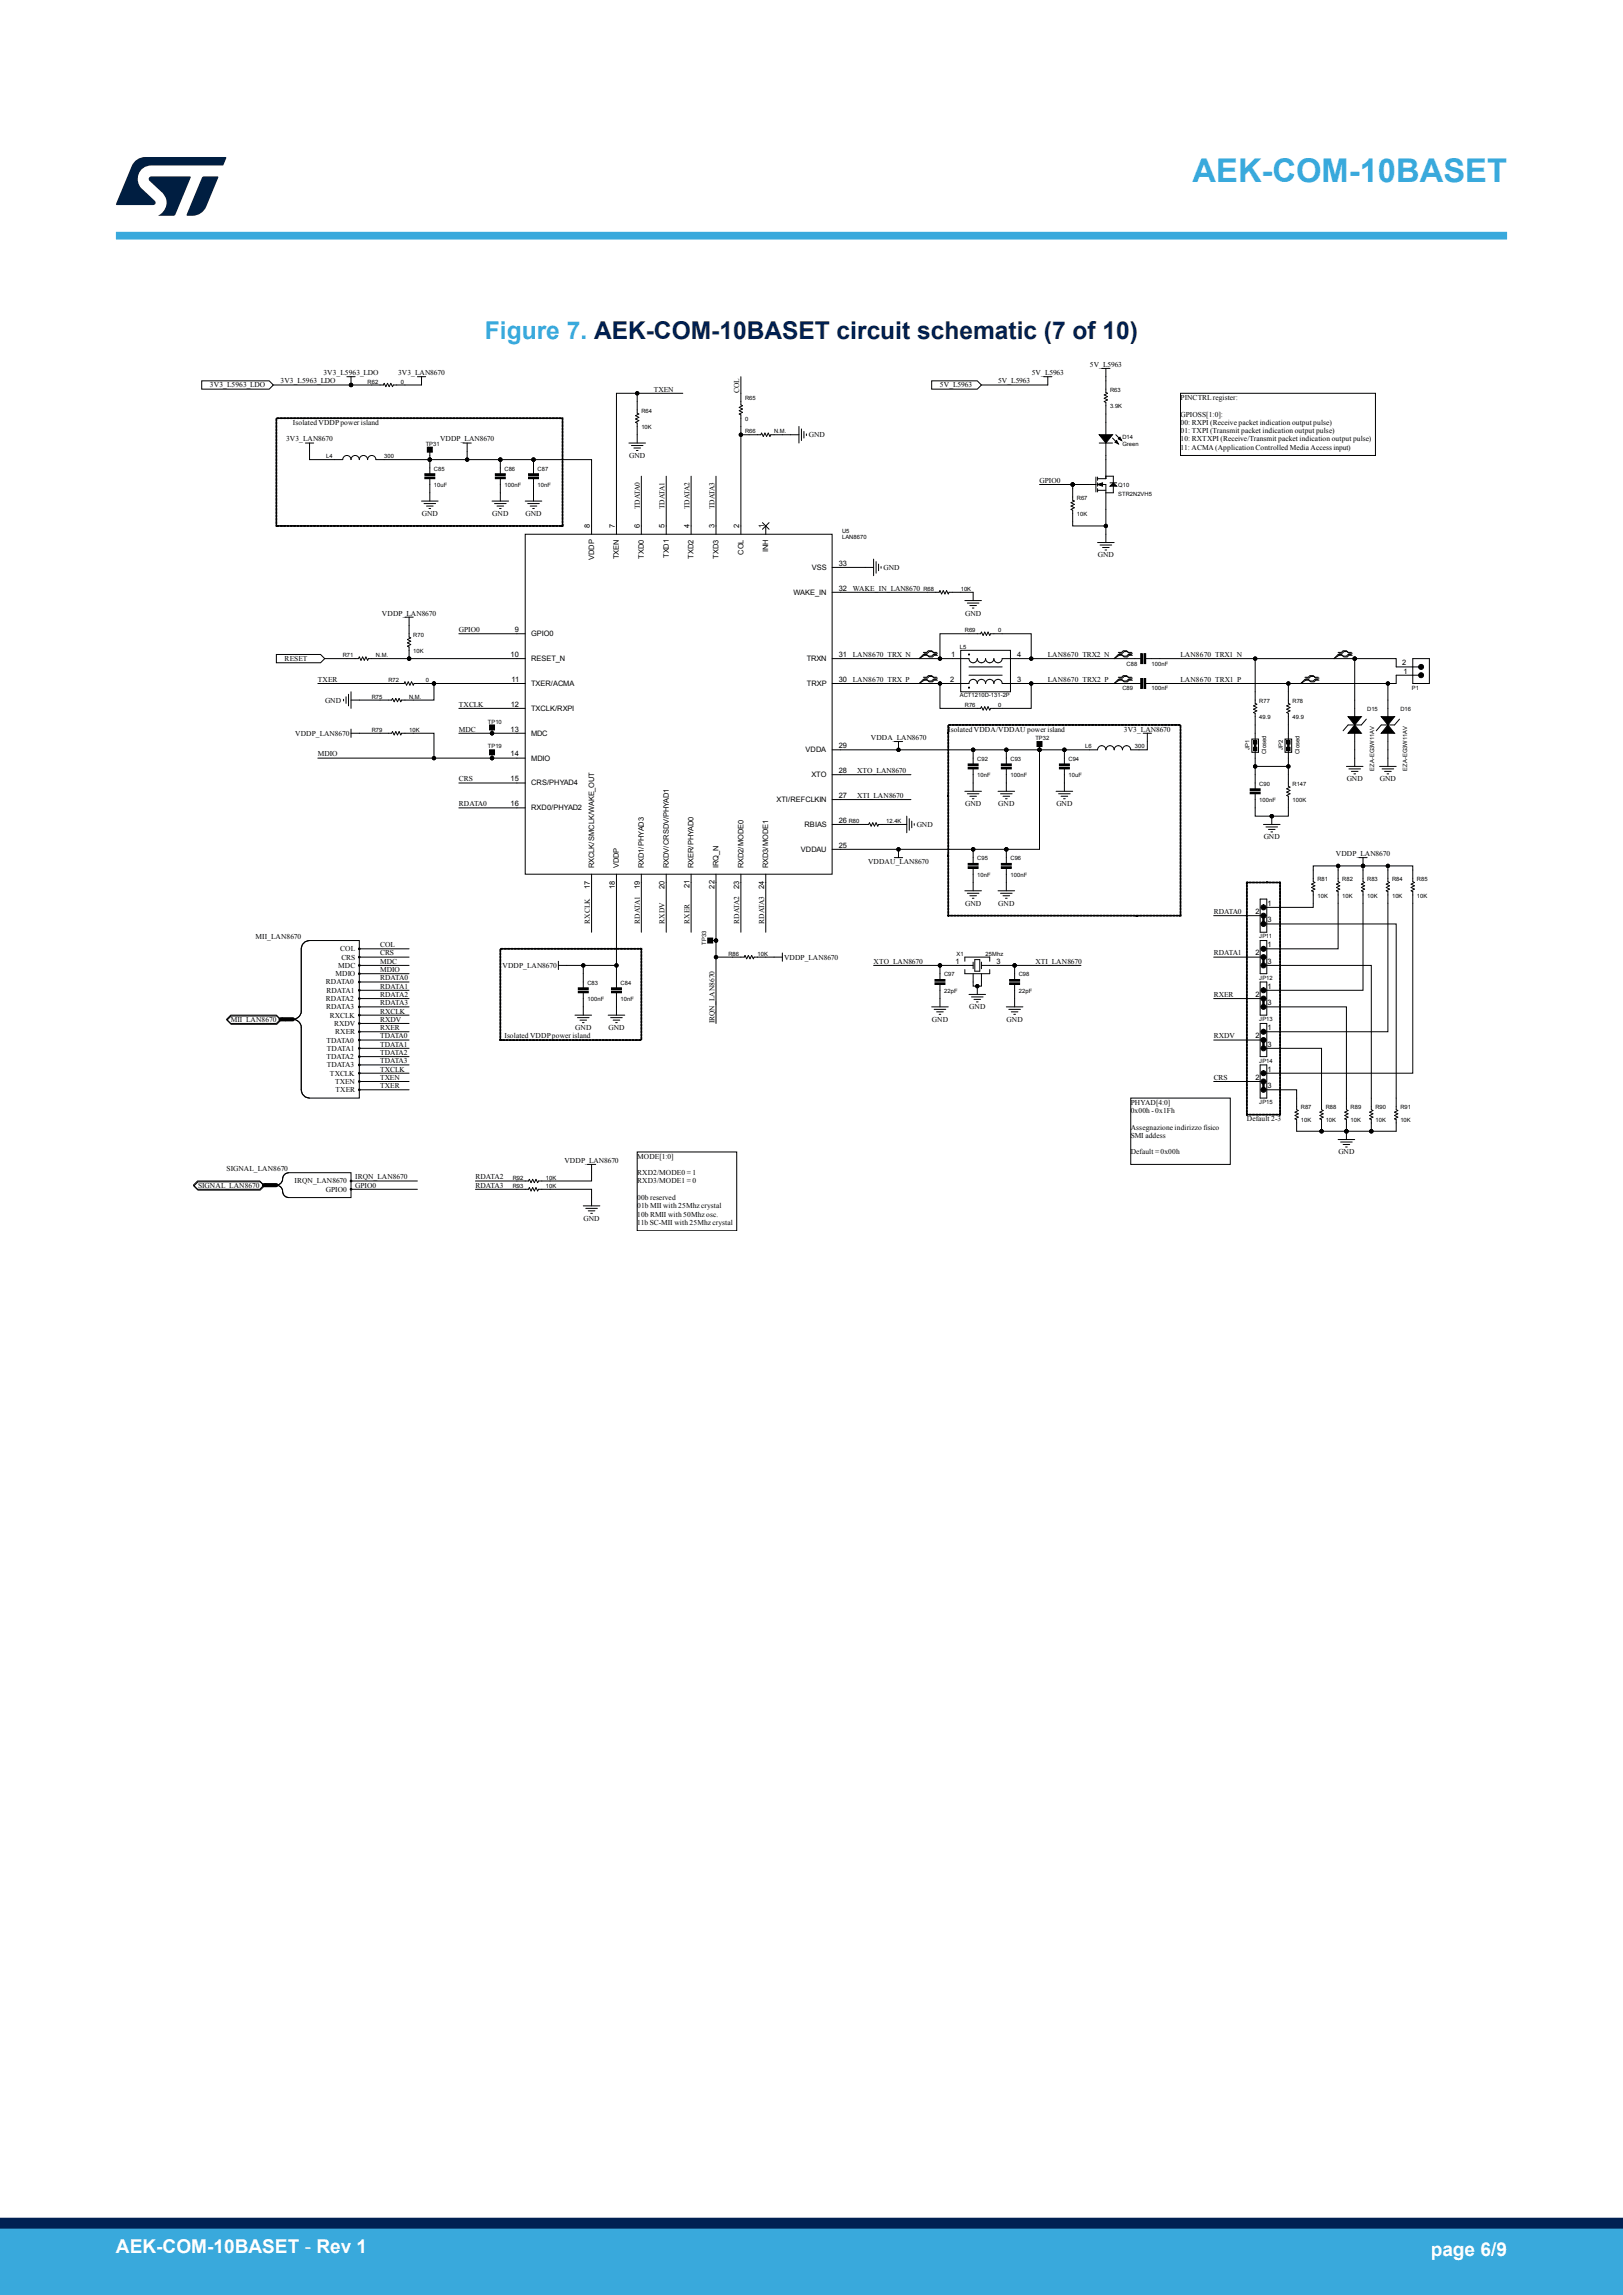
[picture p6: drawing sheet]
<svg xmlns="http://www.w3.org/2000/svg" width="210mm" height="297mm" viewBox="0 0 210 297" stroke-linecap="round" stroke-linejoin="round" font-family="sans-serif">
<defs><g id="words">
<text font-size="4.2" fill="#39a9dc" x="154.3" y="23.5">AEK-COM-10BASET</text>
<text font-size="3.2" fill="#39a9dc" x="62.7" y="43.8">Figure 7. AEK-COM-10BASET circuit schematic (7 of 10)</text>
<g font-size="2.5" fill="#fff">
<text x="15" y="291.6">AEK-COM-10BASET - Rev 1</text>
<text x="185.1" y="291.9">page 6/9</text>
</g>
<g font-size="1">
<text x="141" y="47.5">5V_L5963</text>
<text x="27.2" y="50.1">3V3_L5963_LDO</text>
<text x="36.3" y="49.6">3V3_L5963_LDO</text>
<text x="41.8" y="48.5">3V3_L5963_LDO</text>
<text x="51.5" y="48.5">3V3_LAN8670</text>
<text x="84.6" y="50.7">TXEN</text>
<text x="95.6" y="50.9" transform="rotate(-90 95.6 50.9)">COL</text>
<text x="121.6" y="50.1">5V_L5963</text>
<text x="129.1" y="49.6">5V_L5963</text>
<text x="133.5" y="48.5">5V_L5963</text>
<text x="152.7" y="51.8">PINCTRL register:</text>
<text x="152.7" y="53.9">GPIOSS[1:0]:</text>
<text x="37" y="57.1">3V3_LAN8670</text>
<text x="37.9" y="55">Isolated VDDP power island</text>
<text x="56.9" y="57.1">VDDP_LAN8670</text>
<text x="81.4" y="59.3">GND</text>
<text x="104.7" y="56.6">GND</text>
<text x="152.7" y="55">00: RXPI (Receive packet indication output pulse)</text>
<text x="152.7" y="56">01: TXPI (Transmit packet indication output pulse)</text>
<text x="152.7" y="57.1">10: RXTXPI (Receive/Transmit packet indication output pulse)</text>
<text x="152.7" y="58.2">11: ACMA (Application Controlled Media Access input)</text>
<text x="82.8" y="65.9" transform="rotate(-90 82.8 65.9)">TDATA0</text>
<text x="86" y="65.9" transform="rotate(-90 86 65.9)">TDATA1</text>
<text x="89.2" y="65.9" transform="rotate(-90 89.2 65.9)">TDATA2</text>
<text x="92.4" y="65.9" transform="rotate(-90 92.4 65.9)">TDATA3</text>
<text x="134.5" y="62.5">GPIO0</text>
<text x="54.6" y="66.8">GND</text>
<text x="63.7" y="66.8">GND</text>
<text x="68" y="66.8">GND</text>
<text x="76.3" y="68.3" transform="rotate(-90 76.3 68.3)">8</text>
<text x="79.5" y="68.3" transform="rotate(-90 79.5 68.3)">7</text>
<text x="82.8" y="68.3" transform="rotate(-90 82.8 68.3)">6</text>
<text x="86" y="68.3" transform="rotate(-90 86 68.3)">5</text>
<text x="89.2" y="68.3" transform="rotate(-90 89.2 68.3)">4</text>
<text x="92.4" y="68.3" transform="rotate(-90 92.4 68.3)">3</text>
<text x="95.6" y="68.3" transform="rotate(-90 95.6 68.3)">2</text>
<text x="96.2" y="71.8" transform="rotate(-90 96.2 71.8)">COL</text>
<text x="98.9" y="68.3" transform="rotate(-90 98.9 68.3)">1</text>
<text x="99.4" y="71.5" transform="rotate(-90 99.4 71.5)">INH</text>
<text x="76.9" y="72.5" transform="rotate(-90 76.9 72.5)">VDDP</text>
<text x="80.1" y="72.4" transform="rotate(-90 80.1 72.4)">TXEN</text>
<text x="83.3" y="72.3" transform="rotate(-90 83.3 72.3)">TXD0</text>
<text x="86.5" y="72.2" transform="rotate(-90 86.5 72.2)">TXD1</text>
<text x="89.7" y="72.3" transform="rotate(-90 89.7 72.3)">TXD2</text>
<text x="93" y="72.3" transform="rotate(-90 93 72.3)">TXD3</text>
<text x="102.7" y="77">WAKE_IN</text>
<text x="105.1" y="73.8">VSS</text>
<text x="108.5" y="76.4">32</text>
<text x="108.5" y="73.2">33</text>
<text x="110.4" y="76.4">WAKE_IN_LAN8670</text>
<text x="114.3" y="73.8">GND</text>
<text x="142.1" y="72.1">GND</text>
<text x="49.4" y="79.7">VDDP_LAN8670</text>
<text x="59.4" y="81.8">GPIO0</text>
<text x="66.6" y="81.8">9</text>
<text x="68.7" y="82.3">GPIO0</text>
<text x="124.9" y="79.7">GND</text>
<text x="36.8" y="85.6">RESET</text>
<text x="41.1" y="88.2">TXER</text>
<text x="66.1" y="85">10</text>
<text x="66.2" y="88.2">11</text>
<text x="68.7" y="85.6">RESET_N</text>
<text x="68.7" y="88.8">TXER/ACMA</text>
<text x="104.4" y="85.6">TRXN</text>
<text x="104.4" y="88.8">TRXP</text>
<text x="108.5" y="85">31</text>
<text x="108.5" y="88.2">30</text>
<text x="110.4" y="85">LAN8670_TRX_N</text>
<text x="110.4" y="88.2">LAN8670_TRX_P</text>
<text x="122.9" y="88.2">2</text>
<text x="123.1" y="85">1</text>
<text x="131.6" y="88.2">3</text>
<text x="131.6" y="85">4</text>
<text x="135.6" y="88.2">LAN8670_TRX2_P</text>
<text x="135.6" y="85">LAN8670_TRX2_N</text>
<text x="152.7" y="88.2">LAN8670_TRX1_P</text>
<text x="152.7" y="85">LAN8670_TRX1_N</text>
<text x="181.4" y="86.1">2</text>
<text x="181.6" y="87.2">1</text>
<text x="38.2" y="95.2">VDDP_LAN8670</text>
<text x="42.1" y="90.9">GND</text>
<text x="59.4" y="94.7">MDC</text>
<text x="59.4" y="91.5">TXCLK</text>
<text x="66.1" y="94.7">13</text>
<text x="66.1" y="91.5">12</text>
<text x="68.7" y="92">TXCLK/RXPI</text>
<text x="68.7" y="95.2">MDC</text>
<text x="112.7" y="95.7">VDDA_LAN8670</text>
<text x="122.7" y="94.7">Isolated VDDA/VDDAU power island</text>
<text x="145.4" y="94.7">3V3_LAN8670</text>
<text x="41.1" y="97.9">MDIO</text>
<text x="59.4" y="101.1">CRS</text>
<text x="66.1" y="101.1">15</text>
<text x="66.1" y="97.9">14</text>
<text x="68.7" y="101.7">CRS/PHYAD4</text>
<text x="68.7" y="98.4">MDIO</text>
<text x="104.2" y="97.4">VDDA</text>
<text x="105" y="100.6">XTO</text>
<text x="108.5" y="100">28</text>
<text x="108.5" y="96.8">29</text>
<text x="110.9" y="100">XTO_LAN8670</text>
<text x="174.2" y="101.1">GND</text>
<text x="178.5" y="101.1">GND</text>
<text x="59.4" y="104.3">RDATA0</text>
<text x="66.1" y="104.3">16</text>
<text x="68.7" y="104.9">RXD0/PHYAD2</text>
<text x="100.5" y="103.8">XTI/REFCLKIN</text>
<text x="104.1" y="107">RBIAS</text>
<text x="108.5" y="106.5">26</text>
<text x="108.5" y="103.3">27</text>
<text x="110.9" y="103.3">XTI_LAN8670</text>
<text x="118.6" y="107">GND</text>
<text x="124.9" y="104.3">GND</text>
<text x="129.2" y="104.3">GND</text>
<text x="136.7" y="104.3">GND</text>
<text x="76.9" y="112.4" transform="rotate(-90 76.9 112.4)">RXCLK/SMCLK/WAKE_OUT</text>
<text x="80.1" y="112.4" transform="rotate(-90 80.1 112.4)">VDDP</text>
<text x="83.3" y="112.4" transform="rotate(-90 83.3 112.4)">RXD1/PHYAD3</text>
<text x="86.5" y="112.4" transform="rotate(-90 86.5 112.4)">RXDV/CRSDV/PHYAD1</text>
<text x="89.7" y="112.4" transform="rotate(-90 89.7 112.4)">RXER/PHYAD0</text>
<text x="93" y="112.4" transform="rotate(-90 93 112.4)">IRQ_N</text>
<text x="96.2" y="112.4" transform="rotate(-90 96.2 112.4)">RXD2/MODE0</text>
<text x="99.4" y="112.4" transform="rotate(-90 99.4 112.4)">RXD3/MODE1</text>
<text x="103.6" y="110.2">VDDAU</text>
<text x="108.5" y="109.7">25</text>
<text x="112.3" y="111.8">VDDAU_LAN8670</text>
<text x="163.5" y="108.6">GND</text>
<text x="172.9" y="110.8">VDDP_LAN8670</text>
<text x="76.3" y="119.6" transform="rotate(-90 76.3 119.6)">RXCLK</text>
<text x="76.3" y="115" transform="rotate(-90 76.3 115)">17</text>
<text x="79.5" y="115" transform="rotate(-90 79.5 115)">18</text>
<text x="82.8" y="119.6" transform="rotate(-90 82.8 119.6)">RDATA1</text>
<text x="82.8" y="115" transform="rotate(-90 82.8 115)">19</text>
<text x="86" y="119.6" transform="rotate(-90 86 119.6)">RXDV</text>
<text x="86" y="115" transform="rotate(-90 86 115)">20</text>
<text x="89.2" y="119.6" transform="rotate(-90 89.2 119.6)">RXER</text>
<text x="89.2" y="114.9" transform="rotate(-90 89.2 114.9)">21</text>
<text x="92.4" y="115" transform="rotate(-90 92.4 115)">22</text>
<text x="95.6" y="119.6" transform="rotate(-90 95.6 119.6)">RDATA2</text>
<text x="95.6" y="115" transform="rotate(-90 95.6 115)">23</text>
<text x="98.9" y="119.6" transform="rotate(-90 98.9 119.6)">RDATA3</text>
<text x="98.9" y="115" transform="rotate(-90 98.9 115)">24</text>
<text x="124.9" y="117.2">GND</text>
<text x="129.2" y="117.2">GND</text>
<text x="157" y="118.3">RDATA0</text>
<text x="162.4" y="118.3">2</text>
<text x="164" y="119.4">3</text>
<text x="164" y="117.2">1</text>
<text x="33.1" y="121.5">MII_LAN8670</text>
<text x="43.8" y="125.3">MDC</text>
<text x="44" y="123.1">COL</text>
<text x="44.2" y="124.2">CRS</text>
<text x="49.2" y="122.6">COL</text>
<text x="49.2" y="123.6">CRS</text>
<text x="49.2" y="124.7">MDC</text>
<text x="49.2" y="125.8">MDIO</text>
<text x="65" y="125.3">VDDP_LAN8670</text>
<text x="101.4" y="124.2">VDDP_LAN8670</text>
<text x="113" y="124.7">XTO_LAN8670</text>
<text x="123.6" y="124.7">1</text>
<text x="128.9" y="124.7">3</text>
<text x="134" y="124.7">XTI_LAN8670</text>
<text x="157" y="123.6">RDATA1</text>
<text x="162.4" y="123.6">2</text>
<text x="164" y="124.7">3</text>
<text x="164" y="122.6">1</text>
<text x="42.2" y="127.4">RDATA0</text>
<text x="42.2" y="129.6">RDATA2</text>
<text x="42.2" y="130.6">RDATA3</text>
<text x="42.2" y="128.5">RDATA1</text>
<text x="42.7" y="131.7">RXCLK</text>
<text x="43.4" y="126.3">MDIO</text>
<text x="49.2" y="126.9">RDATA0</text>
<text x="49.2" y="127.9">RDATA1</text>
<text x="49.2" y="129">RDATA2</text>
<text x="49.2" y="130.1">RDATA3</text>
<text x="49.2" y="131.2">RXCLK</text>
<text x="125.4" y="130.6">GND</text>
<text x="157" y="129">RXER</text>
<text x="162.4" y="129">2</text>
<text x="164" y="130.1">3</text>
<text x="164" y="127.9">1</text>
<text x="29.9" y="132.2">MII_LAN8670</text>
<text x="42.2" y="134.9">TDATA0</text>
<text x="42.2" y="137.1">TDATA2</text>
<text x="42.3" y="136">TDATA1</text>
<text x="43.2" y="132.8">RXDV</text>
<text x="43.4" y="133.8">RXER</text>
<text x="49.2" y="134.4">TDATA0</text>
<text x="49.2" y="135.5">TDATA1</text>
<text x="49.2" y="136.5">TDATA2</text>
<text x="49.2" y="137.6">TDATA3</text>
<text x="49.2" y="132.2">RXDV</text>
<text x="49.2" y="133.3">RXER</text>
<text x="65.3" y="134.4">Isolated VDDP power island</text>
<text x="74.4" y="133.3">GND</text>
<text x="78.7" y="133.3">GND</text>
<text x="92.4" y="132.4" transform="rotate(-90 92.4 132.4)">IRQN_LAN8670</text>
<text x="120.6" y="132.2">GND</text>
<text x="130.2" y="132.2">GND</text>
<text x="157" y="134.4">RXDV</text>
<text x="162.4" y="134.4">2</text>
<text x="164" y="135.5">3</text>
<text x="164" y="133.3">1</text>
<text x="42.3" y="138.1">TDATA3</text>
<text x="42.7" y="139.2">TXCLK</text>
<text x="43.4" y="140.3">TXEN</text>
<text x="43.4" y="141.4">TXER</text>
<text x="49.2" y="139.7">TXEN</text>
<text x="49.2" y="140.8">TXER</text>
<text x="49.2" y="138.7">TXCLK</text>
<text x="146.3" y="143">PHYAD[4:0]</text>
<text x="157" y="139.7">CRS</text>
<text x="162.4" y="139.7">2</text>
<text x="164" y="140.8">3</text>
<text x="164" y="138.7">1</text>
<text x="82.4" y="149.9">MODE[1:0]</text>
<text x="146.3" y="144">0x00h - 0x1Fh</text>
<text x="146.3" y="146.2">Assegnazione indirizzo fisico</text>
<text x="146.3" y="147.3">SMI addess</text>
<text x="146.3" y="149.4">Default = 0x00h</text>
<text x="161.3" y="145.1">Default 2-3</text>
<text x="173.2" y="149.4">GND</text>
<text x="25.6" y="153.7">SIGNAL_LAN8670</text>
<text x="29.3" y="151.5">SIGNAL_LAN8670</text>
<text x="38.1" y="153.2">IRQN_LAN8670</text>
<text x="42.2" y="154.2">GPIO0</text>
<text x="46" y="153.7">GPIO0</text>
<text x="46" y="152.6">IRQN_LAN8670</text>
<text x="61.5" y="152.6">RDATA2</text>
<text x="61.5" y="153.7">RDATA3</text>
<text x="73" y="150.5">VDDP_LAN8670</text>
<text x="82.4" y="152.1">RXD2/MODE0 = 1</text>
<text x="82.4" y="153.2">RXD3/MODE1 = 0</text>
<text x="82.4" y="155.3">00b reserved</text>
<text x="75.5" y="158">GND</text>
<text x="82.4" y="156.4">01b MII with 25Mhz crystal</text>
<text x="82.4" y="157.4">10b RMII with 50Mhz osc.</text>
<text x="82.4" y="158.5">11b SC-MII with 25Mhz crystal</text>
</g>
<g font-size=".8">
<text x="47.6" y="49.6">R62</text>
<text x="51.9" y="49.6">0</text>
<text x="83" y="53.4">R64</text>
<text x="96.4" y="51.8">R65</text>
<text x="143.6" y="52.9">3.9K</text>
<text x="143.6" y="50.7">R63</text>
<text x="42.2" y="59.3">L4</text>
<text x="49.7" y="59.3">300</text>
<text x="55.1" y="57.7">TP31</text>
<text x="83" y="55.5">10K</text>
<text x="96.4" y="54.5">0</text>
<text x="96.4" y="56.1">R66</text>
<text x="100.2" y="56.1">N.M.</text>
<text x="145.2" y="57.7">Green</text>
<text x="145.2" y="56.8">D14</text>
<text x="56.2" y="63.1">10uF</text>
<text x="56.2" y="60.9">C85</text>
<text x="65.3" y="63.1">100nF</text>
<text x="65.3" y="60.9">C86</text>
<text x="69.6" y="63.1">10nF</text>
<text x="69.6" y="60.9">C87</text>
<text x="139.3" y="64.7">R67</text>
<text x="144.7" y="64.1">STR2N2VH5</text>
<text x="144.7" y="63.1">Q10</text>
<text x="109" y="69.8">LAN8670</text>
<text x="109" y="69">U5</text>
<text x="139.3" y="66.8">10K</text>
<text x="119.5" y="76.5">R68</text>
<text x="124.3" y="76.5">10K</text>
<text x="53.5" y="82.4">R70</text>
<text x="124.2" y="84">L5</text>
<text x="124.8" y="81.8">R69</text>
<text x="129.1" y="81.8">0</text>
<text x="44.3" y="85.1">R71</text>
<text x="48.6" y="85.1">N.M.</text>
<text x="50.2" y="88.3">R72</text>
<text x="53.5" y="84.5">10K</text>
<text x="55.1" y="88.3">0</text>
<text x="145.2" y="89.3">C89</text>
<text x="145.8" y="86.1">C88</text>
<text x="149" y="86.1">100nF</text>
<text x="149" y="89.3">100nF</text>
<text x="182.7" y="89.2">P1</text>
<text x="48.1" y="94.7">R79</text>
<text x="48.1" y="90.4">R75</text>
<text x="52.9" y="94.7">10K</text>
<text x="52.9" y="90.4">N.M.</text>
<text x="63.1" y="93.6">TP10</text>
<text x="124.2" y="90.2">ACT1210D-131-2P</text>
<text x="124.8" y="91.5">R76</text>
<text x="129.1" y="91.5">0</text>
<text x="134" y="95.8">TP32</text>
<text x="162.9" y="93.1">49.9</text>
<text x="162.9" y="91">R77</text>
<text x="167.2" y="93.1">49.9</text>
<text x="167.2" y="91">R78</text>
<text x="176.9" y="92">D15</text>
<text x="181.2" y="92">D16</text>
<text x="63.1" y="96.9">TP19</text>
<text x="126.5" y="100.6">10nF</text>
<text x="126.5" y="98.5">C92</text>
<text x="130.7" y="100.6">100nF</text>
<text x="130.7" y="98.5">C93</text>
<text x="138.3" y="100.6">10uF</text>
<text x="138.3" y="98.5">C94</text>
<text x="140.4" y="96.9">L6</text>
<text x="146.8" y="96.9">300</text>
<text x="162.9" y="101.7">C90</text>
<text x="167.2" y="101.7">R147</text>
<text x="109.8" y="106.5">R80</text>
<text x="114.6" y="106.5">12.4K</text>
<text x="162.9" y="103.8">100nF</text>
<text x="167.2" y="103.8">100K</text>
<text x="126.5" y="113.5">10nF</text>
<text x="126.5" y="111.3">C95</text>
<text x="130.7" y="113.5">100nF</text>
<text x="130.7" y="111.3">C96</text>
<text x="170.5" y="116.2">10K</text>
<text x="170.5" y="114">R81</text>
<text x="173.7" y="116.2">10K</text>
<text x="173.7" y="114">R82</text>
<text x="176.9" y="116.2">10K</text>
<text x="176.9" y="114">R83</text>
<text x="180.1" y="116.2">10K</text>
<text x="180.1" y="114">R84</text>
<text x="183.3" y="116.2">10K</text>
<text x="183.3" y="114">R85</text>
<text x="94.3" y="123.7">R86</text>
<text x="98" y="123.7">10K</text>
<text x="123.8" y="123.7">X1</text>
<text x="127.5" y="123.7">25Mhz</text>
<text x="162.9" y="121.4">JP11</text>
<text x="76" y="129.6">100nF</text>
<text x="76" y="127.4">C83</text>
<text x="80.3" y="129.6">10nF</text>
<text x="80.3" y="127.4">C84</text>
<text x="122.2" y="128.5">22pF</text>
<text x="122.2" y="126.4">C97</text>
<text x="131.8" y="128.5">22pF</text>
<text x="131.8" y="126.4">C98</text>
<text x="162.9" y="126.8">JP12</text>
<text x="162.9" y="132.2">JP13</text>
<text x="162.9" y="137.5">JP14</text>
<text x="162.9" y="142.9">JP15</text>
<text x="168.3" y="143.5">R87</text>
<text x="171.5" y="143.5">R88</text>
<text x="174.7" y="143.5">R89</text>
<text x="178" y="143.5">R90</text>
<text x="181.2" y="143.5">R91</text>
<text x="168.3" y="145.1">10K</text>
<text x="171.5" y="145.1">10K</text>
<text x="174.7" y="145.1">10K</text>
<text x="178" y="145.1">10K</text>
<text x="181.2" y="145.1">10K</text>
<text x="66.3" y="152.7">R92</text>
<text x="66.3" y="153.7">R93</text>
<text x="70.6" y="152.7">10K</text>
<text x="70.6" y="153.7">10K</text>
</g>
<g font-size=".7">
<text x="161.7" y="97" transform="rotate(-90 161.7 97)">JP1</text>
<text x="163.8" y="97.6" transform="rotate(-90 163.8 97.6)">Closed</text>
<text x="166" y="97" transform="rotate(-90 166 97)">JP2</text>
<text x="168.1" y="97.6" transform="rotate(-90 168.1 97.6)">Closed</text>
<text x="177.8" y="99.7" transform="rotate(-90 177.8 99.7)">EZA-EG3W11AV</text>
<text x="182.1" y="99.7" transform="rotate(-90 182.1 99.7)">EZA-EG3W11AV</text>
<text x="91.4" y="122.3" transform="rotate(-90 91.4 122.3)">TP33</text>
</g>
</g></defs>
<g fill="none" stroke="#000" stroke-width=".13">
<path d="M26.1 49.3h8.7l.6 .5-.6 .6h-8.7zM35.7 59.8h.1v.3zM35.7 59.3l.1 .1v.2zM35.7 58.9h.1v.3zM35.7 58.5h.1v.3zM35.7 58l.1 .1v.3zM35.7 57.6l.1 .1v.2zM35.7 57.2h.1v.3zM35.7 56.8h.1v.3zM35.7 56.3l.1 .1v.2zM35.7 55.9h.1v.3zM35.7 55.5h.1v.3z"/>
<path d="M35.7 55l.1 .1v.2zM35.7 54.6l.1 .1v.2zM35.7 54.2h.1v.3zM35.8 54.1h.3l-.2 .1zM36.3 54.1h.3l-.3 .1zM36.7 54.1h.3l-.3 .1zM37.1 54.1h.3l-.2 .1zM37.5 54.1h.4l-.3 .1zM38 54.1h.3l-.3 .1zM38.4 54.1h.3l-.3 .1zM38.8 54.1h.3l-.2 .1zM39.3 54.1h.3l-.3 .1z"/>
<path d="M39.5 57.3h1.1M39.7 54.1h.3l-.3 .1zM40.1 57.3v2.2h4.2a.54 .54 0 0 1 .6-.6 .54 .54 0 0 1 .5 .6 .54 .54 0 0 1 .6-.6 .54 .54 0 0 1 .5 .6 .54 .54 0 0 1 .5-.6 .54 .54 0 0 1 .6 .6 .54 .54 0 0 1 .5-.6 .54 .54 0 0 1 .5 .6h7v-1.1M40.1 54.1h.3l-.2 .1zM40.6 54.1h.3l-.3 .1zM41 54.1h.3l-.3 .1zM41.4 54.1h.3l-.3 .1zM41.8 54.1h.3l-.2 .1zM42.3 54.1h.3l-.3 .1zM42.7 54.1h.3l-.3 .1zM43.1 54.1h.3l-.2 .1zM43.6 54.1h.3l-.3 .1z"/>
<path d="M44 54.1h.3l-.3 .1zM44.4 54.1h.3l-.2 .1zM44.8 54.1h.3l-.2 .1zM44.9 48.8h1.1M45.3 54.1h.3l-.3 .1zM45.4 48.8v1M45.7 54.1h.3l-.3 .1zM46.1 54.1h.3l-.2 .1zM46.6 54.1h.3l-.3 .1zM47 54.1h.3l-.3 .1zM47.4 54.1h.3l-.2 .1zM47.8 54.1h.4l-.3 .1z"/>
<path d="M48.3 54.1h.3l-.3 .1zM48.7 54.1h.3l-.3 .1zM49.1 54.1h.3l-.2 .1zM49.6 54.1h.3l-.3 .1zM50 54.1h.3l-.3 .1zM50.4 54.1h.3l-.2 .1zM50.9 54.1h.3l-.3 .1zM51.3 54.1h.3l-.3 .1zM51.7 54.1h.3l-.2 .1zM52.1 54.1h.3l-.2 .1zM52.6 54.1h.3l-.3 .1zM53 54.1h.3l-.3 .1z"/>
<path d="M53.4 54.1h.3l-.2 .1zM53.9 54.1h.3l-.3 .1zM54 48.8h1.1M54.3 54.1h.3l-.3 .1zM54.5 48.8v1h-3.6l-.1 .2-.2-.4-.2 .4-.3-.4-.2 .4-.2-.4-.1 .2h-14.2M54.7 54.1h.3l-.2 .1zM55.1 54.1h.4l-.3 .1zM55.3 57.9h.6v.6h-.6zM55.6 54.1h.3l-.3 .1zM56 54.1h.3l-.3 .1zM56.4 54.1h.3l-.2 .1zM56.9 54.1h.3l-.3 .1z"/>
<path d="M57.3 54.1h.3l-.3 .1zM57.7 54.1h.3l-.2 .1zM58.2 54.1h.3l-.3 .1zM58.6 54.1h.3l-.3 .1zM59 54.1h.3l-.3 .1zM59.4 54.1h.3l-.2 .1zM59.9 54.1h.3l-.3 .1zM59.9 57.3h1.1M60.3 54.1h.3l-.3 .1zM60.4 57.3v2.2M60.7 54.1h.3l-.2 .1zM61.2 54.1h.3l-.3 .1z"/>
<path d="M61.6 54.1h.3l-.3 .1zM62 54.1h.3l-.2 .1zM62.4 54.1h.4l-.3 .1zM62.9 54.1h.3l-.3 .1zM63.3 54.1h.3l-.3 .1zM63.7 54.1h.3l-.2 .1zM64.2 54.1h.3l-.3 .1zM64.6 54.1h.3l-.3 .1zM64.7 59.5v1.9M65 54.1h.3l-.2 .1zM65.5 54.1h.3l-.3 .1zM65.9 54.1h.3l-.3 .1z"/>
<path d="M66.3 54.1h.3l-.3 .1zM66.7 54.1h.3l-.2 .1zM67.2 54.1h.3l-.3 .1zM67.6 54.1h.3l-.3 .1zM68 54.1h.3l-.2 .1zM68.5 54.1h.3l-.3 .1zM68.9 54.1h.3l-.3 .1zM69 59.5v1.9M69.3 54.1h.3l-.2 .1zM69.7 54.1h.4l-.3 .1zM70.2 54.1h.3l-.3 .1zM70.6 54.1h.3l-.3 .1z"/>
<path d="M71 54.1h.3l-.2 .1zM71.5 54.1h.3l-.3 .1zM71.9 54.1h.3l-.3 .1zM72.3 54.1h.3l-.2 .1zM72.7 54.1h.1v.3zM72.7 54.5h.1v.3zM72.7 54.9l.1 .1v.2zM72.7 55.4h.1v.3zM72.7 55.8h.1v.3zM72.7 56.2l.1 .1v.2zM72.7 56.7h.1v.3zM72.7 57.1h.1v.3z"/>
<path d="M72.7 57.5h.1v.3zM72.7 57.9l.1 .1v.2zM72.7 58.4h.1v.3zM72.7 58.8h.1v.3zM72.7 59.2l.1 .1v.2zM72.7 59.7h.1v.3zM81.4 57.3h2.1M81.7 57.7h1.5M82 58h.9M82.3 58.3h.3M82.4 50.9v2.6l.3 .1-.5 .2 .5 .2-.5 .2 .5 .2-.5 .3 .2 .1v2.5M88.3 50.9h-8.5v18.2"/>
<path d="M95.9 48.8v3.6l.2 .1-.5 .2 .5 .2-.5 .2 .5 .3-.5 .2 .3 .1v15.4M95.9 56.3h2.5l.1-.3 .3 .5 .2-.5 .2 .5 .2-.5 .2 .5 .1-.2h3.7M103.4 55.2v2.1M103.7 55.5v1.5M104 55.8v.9M104.3 56.2v.2M120.5 49.3h6l.5 .5-.5 .6h-6zM135 48.8h1.1M135.6 48.8v1h-8.6M142.2 56.3h1.7l-.8 1zM142.2 57.3h1.7M142.6 47.7h1"/>
<path d="M143.1 47.7v3.1l.2 .1-.4 .2 .4 .2-.4 .2 .4 .3-.4 .2 .2 .1v4.2M143.1 57.3v4.6h-1.1M143.9 56.7l.8 .7M144.3 57.2l.2-.2 .2 .4zM144.4 56.3l.7 .7M144.7 56.8l.2-.2 .2 .4zM152.7 50.9h25.3v8h-25.3zM35.7 67.9l.1 .1v.1zM35.7 67.5h.1v.3zM35.7 67.1h.1v.3zM35.7 66.6l.1 .1v.2zM35.7 66.2h.1v.3z"/>
<path d="M35.7 65.8h.1v.3zM35.7 65.3l.1 .1v.3zM35.7 64.9l.1 .1v.2zM35.7 64.5h.1v.3zM35.7 64.1h.1v.3zM35.7 63.6l.1 .1v.2zM35.7 63.2h.1v.3zM35.7 62.8h.1v.3zM35.7 62.3l.1 .1v.2zM35.7 61.9h.1v.3zM35.7 61.5h.1v.3zM35.7 61.1h.1v.3z"/>
<path d="M35.7 60.6l.1 .1v.2zM35.7 60.2h.1v.3zM35.8 68l.3 .1h-.2zM36.3 68l.3 .1h-.3zM36.7 68l.3 .1h-.3zM37.1 68l.3 .1h-.2zM37.5 68l.4 .1h-.3zM38 68l.3 .1h-.3zM38.4 68l.3 .1h-.3zM38.8 68l.3 .1h-.2zM39.3 68l.3 .1h-.3zM39.7 68l.3 .1h-.3z"/>
<path d="M40.1 68l.3 .1h-.2zM40.6 68l.3 .1h-.3zM41 68l.3 .1h-.3zM41.4 68l.3 .1h-.3zM41.8 68l.3 .1h-.2zM42.3 68l.3 .1h-.3zM42.7 68l.3 .1h-.3zM43.1 68l.3 .1h-.2zM43.6 68l.3 .1h-.3zM44 68l.3 .1h-.3zM44.4 68l.3 .1h-.2zM44.8 68l.3 .1h-.2z"/>
<path d="M45.3 68l.3 .1h-.3zM45.7 68l.3 .1h-.3zM46.1 68l.3 .1h-.2zM46.6 68l.3 .1h-.3zM47 68l.3 .1h-.3zM47.4 68l.3 .1h-.2zM47.8 68l.4 .1h-.3zM48.3 68l.3 .1h-.3zM48.7 68l.3 .1h-.3zM49.1 68l.3 .1h-.2zM49.6 68l.3 .1h-.3zM50 68l.3 .1h-.3z"/>
<path d="M50.4 68l.3 .1h-.2zM50.9 68l.3 .1h-.3zM51.3 68l.3 .1h-.3zM51.7 68l.3 .1h-.2zM52.1 68l.3 .1h-.2zM52.4 79.9h1.1M52.6 68l.3 .1h-.3zM52.9 79.9v2.5l.2 .2-.4 .2 .4 .2-.4 .2 .4 .2-.4 .2 .2 .1v1.5M53 68l.3 .1h-.3zM53.4 68l.3 .1h-.2zM53.9 68l.3 .1h-.3zM54.3 68l.3 .1h-.3z"/>
<path d="M54.5 64.8h2.2M54.7 68l.3 .1h-.2zM54.9 65.2h1.5M55 61.7h1.3v.2h-1.3zM55 61.3h1.3v.2h-1.3zM55.1 68l.4 .1h-.3zM55.2 65.5h.8M55.5 65.8h.2M55.6 68l.3 .1h-.3zM55.6 61.4v-1.9h20.9v9.6M55.6 61.8v3M56 68l.3 .1h-.3z"/>
<path d="M56.4 68l.3 .1h-.2zM56.9 68l.3 .1h-.3zM57.3 68l.3 .1h-.3zM57.7 68l.3 .1h-.2zM58.2 68l.3 .1h-.3zM58.6 68l.3 .1h-.3zM59 68l.3 .1h-.3zM59.4 68l.3 .1h-.2zM59.9 68l.3 .1h-.3zM60.3 68l.3 .1h-.3zM60.7 68l.3 .1h-.2zM61.2 68l.3 .1h-.3z"/>
<path d="M61.6 68l.3 .1h-.3zM62 68l.3 .1h-.2zM62.4 68l.4 .1h-.3zM62.9 68l.3 .1h-.3zM63.3 68l.3 .1h-.3zM63.7 64.8h2.1M63.7 68l.3 .1h-.2zM64 65.2h1.5M64.1 61.7h1.3v.2h-1.3zM64.1 61.3h1.3v.2h-1.3zM64.2 68l.3 .1h-.3zM64.3 65.5h.9"/>
<path d="M64.6 68l.3 .1h-.3zM64.6 65.8h.2M64.7 61.8v3M65 68l.3 .1h-.2zM65.5 68l.3 .1h-.3zM65.9 68l.3 .1h-.3zM66.3 68l.3 .1h-.3zM66.7 68l.3 .1h-.2zM67.2 68l.3 .1h-.3zM67.6 68l.3 .1h-.3zM68 69.1h39.7v44h-39.7zM68 64.8h2.1"/>
<path d="M68 68l.3 .1h-.2zM68.3 65.2h1.5M68.4 61.7h1.3v.2h-1.3zM68.4 61.3h1.3v.2h-1.3zM68.5 68l.3 .1h-.3zM68.6 65.5h.9M68.9 68l.3 .1h-.3zM68.9 65.8h.2M69 61.8v3M69.3 68l.3 .1h-.2zM69.7 68l.4 .1h-.3zM70.2 68l.3 .1h-.3z"/>
<path d="M70.6 68l.3 .1h-.3zM71 68l.3 .1h-.2zM71.5 68l.3 .1h-.3zM71.9 68l.3 .1h-.3zM72.3 68l.3 .1h-.2zM72.7 60.1h.1v.3zM72.7 60.5l.1 .1v.2zM72.7 60.9l.1 .1v.3zM72.7 61.4h.1v.3zM72.7 61.8h.1v.3zM72.7 62.2l.1 .1v.2zM72.7 62.7h.1v.3z"/>
<path d="M72.7 63.1h.1v.3zM72.7 63.5l.1 .1v.2zM72.7 63.9l.1 .1v.3zM72.7 64.4h.1v.3zM72.7 64.8h.1v.3zM72.7 65.2l.1 .1v.2zM72.7 65.7h.1v.3zM72.7 66.1h.1v.3zM72.7 66.5l.1 .1v.2zM72.7 67h.1v.3zM72.7 67.4h.1v.3zM72.7 67.8l.1 .1v.2h-.1z"/>
<path d="M83 61.6v7.5M86.2 61.6v7.5M89.4 61.6v7.5M92.6 61.6v7.5M98.7 67.6l.8 .9M99.1 68.1v1M99.5 67.6l-.8 .9M107.7 76.6h13.8l.1-.2 .2 .5 .3-.5 .2 .5 .2-.5 .2 .5 .1-.3h3.1v1.1M107.7 73.4h5.3M113 72.4v2.1M113.4 72.7v1.5M113.7 73v.9"/>
<path d="M114 73.3v.2M124.8 77.7h2.2M125.2 78h1.5M125.5 78.4h.8M125.8 78.7h.2M134.5 62.7h7.3M138.8 62.7v2l.2 .1-.4 .3 .4 .2-.4 .2 .4 .2-.4 .2 .2 .1v2.1h4.3v2.1M141.8 61.7v2M142 62.7l.7-.2v.4zM142 61.7v.5M142 62.5v.4M142 63.2v.5"/>
<path d="M142 70.2h2.2M142 62.7h1.1v5.4M142 63.5h1.1M142.3 70.5h1.5M142.7 70.9h.8M143 71.2h.2M143.1 61.6h1v2.2h-1M143.6 62.9l.5-.4 .4 .4zM143.6 62.5h.9M35.8 84.7h5.7l.5 .5-.5 .6h-5.7zM41.1 98.1h26.9M41.1 88.5h11.2l.1-.3 .2 .5 .2-.5 .2 .5 .3-.5 .2 .5 .1-.2h14.4"/>
<path d="M42 85.2h4.4l.1-.2 .2 .4 .2-.4 .2 .4 .2-.4 .3 .4 .1-.2h20.3M44.5 90.5v.2M44.8 90.2v.8M45.1 89.8v1.5M45.4 89.5v2.2M45.4 94.4v1M45.4 94.9h5.3l.1-.2 .2 .4 .2-.4 .2 .4 .2-.4 .3 .4 .1-.2h4.2v3.2M56.2 88.5v2.1h-4.2l-.1 .2-.3-.4-.2 .4-.2-.4-.2 .4-.2-.4-.1 .2h-5.3M59.4 94.9h8.6M59.4 82h8.6M59.4 91.7h8.6M63.3 97h.7v.7h-.7z"/>
<path d="M63.3 93.8h.7v.7h-.7zM63.7 94.4v.5M63.7 97.6v.5M107.7 88.5h17.7a.54 .54 0 0 1 .5-.6 .54 .54 0 0 1 .6 .6 .54 .54 0 0 1 .5-.6 .54 .54 0 0 1 .5 .6 .54 .54 0 0 1 .6-.6 .54 .54 0 0 1 .5 .6 .54 .54 0 0 1 .5-.6 .54 .54 0 0 1 .6 .6h18M107.7 85.2h17.7a.54 .54 0 0 0 .5 .6 .54 .54 0 0 0 .6-.6 .54 .54 0 0 0 .5 .6 .54 .54 0 0 0 .5-.6 .54 .54 0 0 0 .6 .6 .54 .54 0 0 0 .5-.6 .54 .54 0 0 0 .5 .6 .54 .54 0 0 0 .6-.6h18M115.7 96h1.1M116.3 96v1M119.5 84.4h.4l.2-.2h.4l.3 .2h.4M119.5 87.6h.4l.2-.2h.4l.3 .2h.4M119.6 84.5h.4l.2-.2h.5l.2 .2h.4M119.6 87.8h.4l.2-.3h.5l.2 .3h.4M121.2 84.7h-.4l-.3 .2h-.4l-.2-.2h-.4l-.6 .5 .7-.4h.4l.2 .2h.5l.2-.2h.4"/>
<path d="M121.2 87.9h-.4l-.3 .2h-.4l-.2-.2h-.4l-.6 .6 .7-.5h.4l.2 .2h.5l.2-.2h.4M121.6 85.2v-3.2h5.3l.1-.2 .2 .4 .2-.4 .2 .4 .2-.4 .3 .4 .1-.2h5.2v3.2M121.6 88.5v3.2h5.3l.1-.2 .2 .4 .2-.4 .2 .4 .2-.4 .3 .4 .1-.2h5.2v-3.2M122.7 99.9v.3zM122.7 99.5v.3zM122.7 99v.1v.2zM122.7 98.6v.3zM122.7 98.2v.3zM122.7 97.8v.3zM122.7 97.3v.1v.2zM122.7 96.9v.3zM122.7 96.5v.3z"/>
<path d="M122.7 96v.1v.2zM122.7 95.6v.3zM122.7 95.2v.3zM122.7 94.7v.1v.3zM122.7 94.3v.1v.2zM122.7 93.9v.3zM122.8 93.8h.3l-.3 .1zM123.2 93.8h.3l-.3 .1zM123.6 93.8h.3l-.2 .1zM124.1 93.8h.3l-.3 .1zM124.3 84.2h6.4v5.3h-6.4zM124.5 93.8h.3l-.3 .1z"/>
<path d="M124.9 93.8h.3l-.3 .1zM125.3 99.3h1.3v.2h-1.3zM125.3 98.9h1.3v.2h-1.3zM125.3 89h.1v.1l-.1-.1M125.3 84.7h.1v.1l-.1-.1M125.3 93.8h.3l-.2 .1zM125.4 87.4h4.3M125.4 86.3h4.3M125.8 93.8h.3l-.3 .1zM125.9 97v2M125.9 99.4v3M126.2 93.8h.3l-.3 .1z"/>
<path d="M126.6 93.8h.3l-.2 .1zM127.1 93.8h.3l-.3 .1zM127.5 93.8h.3l-.3 .1zM127.9 93.8h.3l-.2 .1zM128.3 93.8h.4l-.3 .1zM128.8 93.8h.3l-.3 .1zM129.2 93.8h.3l-.3 .1zM129.6 99.3h1.3v.2h-1.3zM129.6 98.9h1.3v.2h-1.3zM129.6 93.8h.3l-.2 .1zM130.1 93.8h.3l-.3 .1zM130.2 97v2"/>
<path d="M130.2 99.4v3M130.5 93.8h.3l-.3 .1zM130.9 93.8h.3l-.2 .1zM131.4 93.8h.3l-.3 .1zM131.8 93.8h.3l-.3 .1zM132.2 93.8h.3l-.3 .1zM132.6 93.8h.3l-.2 .1zM133.1 93.8h.3l-.3 .1zM133.5 93.8h.3l-.3 .1zM133.9 93.8h.3l-.2 .1zM134.2 96h.6v.6h-.6zM134.4 93.8h.3l-.3 .1z"/>
<path d="M134.5 96.5v13.4h-26.8M134.8 93.8h.3l-.3 .1zM135.2 93.8h.3l-.2 .1zM135.6 93.8h.4l-.3 .1zM136.1 93.8h.3l-.3 .1zM136.5 93.8h.3l-.3 .1zM136.9 93.8h.3l-.2 .1zM137.1 99.3h1.3v.2h-1.3zM137.1 98.9h1.3v.2h-1.3zM137.4 93.8h.3l-.3 .1zM137.7 97v2M137.7 99.4v3"/>
<path d="M137.8 93.8h.3l-.3 .1zM138.2 93.8h.3l-.2 .1zM138.7 93.8h.3l-.3 .1zM139.1 93.8h.3l-.3 .1zM139.5 93.8h.3l-.3 .1zM139.9 93.8h.3l-.2 .1zM140.4 93.8h.3l-.3 .1zM140.8 93.8h.3l-.3 .1zM141.2 93.8h.3l-.2 .1zM141.7 93.8h.3l-.3 .1zM142.1 93.8h.3l-.3 .1zM142.5 93.8h.3l-.2 .1z"/>
<path d="M142.9 93.8h.3l-.2 .1zM143.4 93.8h.3l-.3 .1zM143.8 93.8h.3l-.3 .1zM144.2 93.8h.3l-.2 .1zM144.7 93.8h.3l-.3 .1zM144.7 84.4h.4l.2-.2h.5l.2 .2h.4M144.7 87.6h.4l.2-.2h.5l.2 .2h.4M144.8 84.5h.4l.2-.2h.5l.2 .2h.4M144.8 87.8h.4l.2-.3h.5l.2 .3h.4M145.1 93.8h.3l-.3 .1zM145.5 93.8h.3l-.2 .1zM145.9 93.8h.4l-.3 .1z"/>
<path d="M146.4 93.8h.3l-.3 .1zM146.4 84.7h-.4l-.2 .2h-.5l-.2-.2h-.4l-.5 .5 .6-.4h.4l.2 .2h.5l.2-.2h.4M146.4 87.9h-.4l-.2 .2h-.5l-.2-.2h-.4l-.5 .6 .6-.5h.4l.2 .2h.5l.2-.2h.4M146.8 93.8h.3l-.3 .1zM147.2 93.8h.3l-.2 .1zM147.6 84.6h.2v1.3h-.2zM147.6 87.8h.2v1.3h-.2zM147.7 93.8h.3l-.3 .1zM147.9 94.9h1.1M148 84.6h.2v1.3h-.2zM148 87.8h.2v1.3h-.2zM148.1 93.8h.3l-.3 .1z"/>
<path d="M148.1 85.2h27.2M148.5 94.9v2.1h-2.2a.54 .54 0 0 0-.5-.5 .54 .54 0 0 0-.6 .5 .54 .54 0 0 0-.5-.5 .54 .54 0 0 0-.5 .5 .54 .54 0 0 0-.6-.5 .54 .54 0 0 0-.5 .5 .54 .54 0 0 0-.5-.5 .54 .54 0 0 0-.6 .5h-34.3M148.5 93.8h.3l-.2 .1zM149 93.8h.3l-.3 .1zM149.4 93.8h.3l-.3 .1zM149.8 93.8h.3l-.3 .1zM150.2 93.8h.3l-.2 .1zM150.7 93.8h.3l-.3 .1zM151.1 93.8h.3l-.3 .1zM151.5 93.8h.3l-.2 .1zM152 93.8h.3l-.3 .1zM152.4 93.8h.3l-.3 .1z"/>
<path d="M152.7 93.9h.1l-.1 .3zM152.7 94.3l.1 .1-.1 .2zM152.7 94.7l.1 .1-.1 .3zM152.7 95.2h.1l-.1 .3zM152.7 95.6h.1l-.1 .3zM152.7 96l.1 .1-.1 .2zM152.7 96.5h.1l-.1 .3zM152.7 96.9h.1l-.1 .3zM152.7 97.3l.1 .1-.1 .2zM152.7 97.8h.1l-.1 .3zM152.7 98.2h.1l-.1 .3zM152.7 98.6h.1l-.1 .3z"/>
<path d="M152.7 99l.1 .1-.1 .2zM152.7 99.5h.1l-.1 .3zM152.7 99.9h.1l-.1 .3zM162 95.6h.8v1.8h-.8zM162.2 96.7h.4v.4h-.4zM162.2 95.9h.4v.4h-.4zM162.4 96.9v2.3h4.3M162.4 85.2v5.8l.2 .1-.4 .2 .4 .3-.4 .2 .4 .2-.4 .2 .2 .1v3.8M162.4 99.2v3M166.3 95.6h.8v1.8h-.8zM166.5 96.7h.4v.4h-.4zM166.5 95.9h.4v.4h-.4z"/>
<path d="M166.7 96.9v4.9l.2 .1-.4 .2 .4 .2-.4 .2 .4 .2-.4 .2 .2 .1v2.6h-2.1M166.7 88.5v2.5l.2 .1-.4 .2 .4 .3-.4 .2 .4 .2-.4 .2 .2 .1v3.8M168.8 87.6h.5l.2-.2h.4l.2 .2h.5M169 87.8h.4l.2-.3h.4l.2 .3h.5M170.6 87.9h-.5l-.2 .2h-.4l-.2-.2h-.5l-.5 .6 .7-.5h.4l.2 .2h.4l.2-.2h.5M173.1 84.4h.5l.2-.2h.4l.2 .2h.5M173.2 84.5h.5l.2-.2h.4l.2 .2h.5M174.2 99.2h2.2M174.4 92.7h1.7l-.8 1.1zM174.4 93.8l-.6 .8M174.5 99.5h1.5M174.9 84.7h-.5l-.2 .2h-.4l-.2-.2h-.5l-.5 .5 .6-.4h.5l.2 .2h.4l.2-.2h.5"/>
<path d="M174.9 99.8h.8M175.3 85.2h5.4v1.1h2.9M175.3 85.2v8.6M175.3 94.9v4.3M175.3 93.8l.8 1.1h-1.7zM176.8 93.1l-.7 .7h-1.7M178.5 99.2h2.2M178.7 92.7h1.7l-.8 1.1zM178.7 93.8l-.6 .8M178.8 99.5h1.5M179.2 99.8h.8M179.6 88.5v5.3"/>
<path d="M179.6 94.9v4.3M179.6 93.8l.8 1.1h-1.7zM181.1 93.1l-.7 .7h-1.7M182.8 85.2h2.1v3.3h-2.1zM183.6 87.4h-2.9v1.1h-32.6M184.1 86.1l-.5 .4M184.1 87.2l-.5 .4M59.4 104.5h8.6M59.4 101.3h8.6M76.5 113.1v7.5M79.8 113.1v11.8M83 113.1v7.5"/>
<path d="M86.2 113.1v7.5M89.4 113.1v7.5M92.6 113.1v19.3M95.9 113.1v7.5M99.1 113.1v7.5M107.7 106.7h4.7l.1-.2 .2 .4 .2-.4 .2 .4 .3-.4 .2 .4 .1-.2h3.6M107.7 103.5h10.2M107.7 100.3h10.2M115.7 111h1.1M116.3 109.9v1.1M117.3 105.6v2.2M117.7 105.9v1.5"/>
<path d="M118 106.3v.8M118.3 106.6v.2M122.7 118.4v.2zM122.7 117.9v.1v.2zM122.7 117.5v.3zM122.7 117.1v.3zM122.7 116.6v.1v.2zM122.7 116.2v.3zM122.7 115.8v.3zM122.7 115.3v.1v.3zM122.7 114.9v.1v.2zM122.7 114.5v.3z"/>
<path d="M122.7 114.1v.3zM122.7 113.6v.1v.2zM122.7 113.2v.3zM122.7 112.8v.3zM122.7 112.3v.1v.2zM122.7 111.9v.1v.2zM122.7 111.5v.3zM122.7 111.1v.3zM122.7 110.6v.1v.2zM122.7 110.2v.3zM122.7 109.8v.3zM122.7 109.3v.1v.2z"/>
<path d="M122.7 108.9v.3zM122.7 108.5v.3zM122.7 108.1v.3zM122.7 107.6v.1v.2zM122.7 107.2v.3zM122.7 106.8v.3zM122.7 106.3v.1v.2zM122.7 105.9v.3zM122.7 105.5v.3zM122.7 105v.1v.3zM122.7 104.6v.1v.2zM122.7 104.2v.3z"/>
<path d="M122.7 103.8v.3zM122.7 103.3v.1v.2zM122.7 102.9v.3zM122.7 102.5v.3zM122.7 102v.1v.2zM122.7 101.6v.1v.2zM122.7 101.2v.3zM122.7 100.8v.3zM122.7 100.3v.1v.2zM122.7 118.5h.2l-.2 .1zM123 118.5h.3l-.3 .1zM123.4 118.5h.3l-.3 .1z"/>
<path d="M123.8 118.5h.3l-.2 .1zM124.3 118.5h.3l-.3 .1zM124.7 118.5h.3l-.3 .1zM124.8 115.3h2.2M124.8 102.4h2.2M125.1 118.5h.3l-.2 .1zM125.2 115.6h1.5M125.2 102.7h1.5M125.3 112.2h1.3v.2h-1.3zM125.3 111.7h1.3v.3h-1.3zM125.5 115.9h.8M125.5 103h.8"/>
<path d="M125.6 118.5h.3l-.3 .1zM125.8 116.2h.2M125.8 103.4h.2M125.9 109.9v1.9M125.9 112.3v3M126 118.5h.3l-.3 .1zM126.4 118.5h.3l-.2 .1zM126.8 118.5h.3l-.2 .1zM127.3 118.5h.3l-.3 .1zM127.7 118.5h.3l-.3 .1zM128.1 118.5h.3l-.2 .1zM128.6 118.5h.3l-.3 .1z"/>
<path d="M129 118.5h.3l-.3 .1zM129.1 115.3h2.2M129.1 102.4h2.2M129.4 118.5h.3l-.2 .1zM129.5 115.6h1.5M129.5 102.7h1.5M129.6 112.2h1.3v.2h-1.3zM129.6 111.7h1.3v.3h-1.3zM129.8 115.9h.8M129.8 103h.8M129.8 118.5h.4l-.3 .1zM130.1 116.2h.2"/>
<path d="M130.1 103.4h.2M130.2 109.9v1.9M130.2 112.3v3M130.3 118.5h.3l-.3 .1zM130.7 118.5h.3l-.3 .1zM131.1 118.5h.3l-.2 .1zM131.6 118.5h.3l-.3 .1zM132 118.5h.3l-.3 .1zM132.4 118.5h.3l-.2 .1zM132.9 118.5h.3l-.3 .1zM133.3 118.5h.3l-.3 .1zM133.7 118.5h.3l-.2 .1z"/>
<path d="M134.1 118.5h.3l-.2 .1zM134.6 118.5h.3l-.3 .1zM135 118.5h.3l-.3 .1zM135.4 118.5h.3l-.2 .1zM135.9 118.5h.3l-.3 .1zM136.3 118.5h.3l-.3 .1zM136.6 102.4h2.2M136.7 118.5h.3l-.2 .1zM137 102.7h1.5M137.1 118.5h.4l-.3 .1zM137.3 103h.9M137.6 118.5h.3l-.3 .1z"/>
<path d="M137.6 103.4h.2M138 118.5h.3l-.3 .1zM138.4 118.5h.3l-.2 .1zM138.9 118.5h.3l-.3 .1zM139.3 118.5h.3l-.3 .1zM139.7 118.5h.3l-.2 .1zM140.2 118.5h.3l-.3 .1zM140.6 118.5h.3l-.3 .1zM141 118.5h.3l-.3 .1zM141.4 118.5h.3l-.2 .1zM141.9 118.5h.3l-.3 .1zM142.3 118.5h.3l-.3 .1z"/>
<path d="M142.7 118.5h.3l-.2 .1zM143.2 118.5h.3l-.3 .1zM143.6 118.5h.3l-.3 .1zM144 118.5h.3l-.2 .1zM144.4 118.5h.4l-.3 .1zM144.9 118.5h.3l-.3 .1zM145.3 118.5h.3l-.3 .1zM145.7 118.5h.3l-.2 .1zM146.2 118.5h.3l-.3 .1zM146.6 118.5h.3l-.3 .1zM147 118.5h.3l-.2 .1zM147.5 118.5h.3l-.3 .1z"/>
<path d="M147.9 118.5h.3l-.3 .1zM148.3 118.5h.3l-.3 .1zM148.7 118.5h.3l-.2 .1zM149.2 118.5h.3l-.3 .1zM149.6 118.5h.3l-.3 .1zM150 118.5h.3l-.2 .1zM150.5 118.5h.3l-.3 .1zM150.9 118.5h.3l-.3 .1zM151.3 118.5h.3l-.2 .1zM151.7 118.5h.3l-.2 .1zM152.2 118.5h.3l-.3 .1zM152.6 118.5l.1-.1v.1l.1-.1v.2l-.2-.1z"/>
<path d="M152.7 100.3l.1 .1-.1 .2zM152.7 100.8h.1l-.1 .3zM152.7 101.2h.1l-.1 .3zM152.7 101.6l.1 .1-.1 .2zM152.7 102l.1 .1-.1 .2zM152.7 102.5h.1l-.1 .3zM152.7 102.9h.1l-.1 .3zM152.7 103.3l.1 .1-.1 .2zM152.7 103.8h.1l-.1 .3zM152.7 104.2h.1l-.1 .3zM152.7 104.6l.1 .1-.1 .2zM152.7 105l.1 .1-.1 .3z"/>
<path d="M152.7 105.5h.1l-.1 .3zM152.7 105.9h.1l-.1 .3zM152.7 106.3l.1 .1-.1 .2zM152.7 106.8h.1l-.1 .3zM152.7 107.2h.1l-.1 .3zM152.7 107.6l.1 .1-.1 .2zM152.7 108.1h.1l-.1 .3zM152.7 108.5h.1l-.1 .3zM152.7 108.9h.1l-.1 .3zM152.7 109.3l.1 .1-.1 .2zM152.7 109.8h.1l-.1 .3zM152.7 110.2h.1l-.1 .3z"/>
<path d="M152.7 110.6l.1 .1-.1 .2zM152.7 111.1h.1l-.1 .3zM152.7 111.5h.1l-.1 .3zM152.7 111.9l.1 .1-.1 .2zM152.7 112.3l.1 .1-.1 .2zM152.7 112.8h.1l-.1 .3zM152.7 113.2h.1l-.1 .3zM152.7 113.6l.1 .1-.1 .2zM152.7 114.1h.1l-.1 .3zM152.7 114.5h.1l-.1 .3zM152.7 114.9l.1 .1-.1 .2zM152.7 115.3l.1 .1-.1 .3z"/>
<path d="M152.7 115.8h.1l-.1 .3zM152.7 116.2h.1l-.1 .3zM152.7 116.6l.1 .1-.1 .2zM152.7 117.1h.1l-.1 .3zM152.7 117.5h.1l-.1 .3zM152.7 117.9l.1 .1-.1 .2zM157 118.5h6.8M161.3 114.2h.2l-.2 .1 .1-.1-.1 .2zM161.3 119.6l.1 .1-.1 .2zM161.3 119.2h.1l-.1 .3zM161.3 118.8h.1l-.1 .3zM161.3 118.4h.1l-.1 .3z"/>
<path d="M161.3 117.9l.1 .1-.1 .2zM161.3 117.5h.1l-.1 .3zM161.3 117.1h.1l-.1 .3zM161.3 116.6l.1 .1-.1 .2zM161.3 116.2h.1l-.1 .3zM161.3 115.8h.1l-.1 .3zM161.3 115.3l.1 .1-.1 .3zM161.3 114.9l.1 .1-.1 .2zM161.3 114.5h.1l-.1 .3zM161.6 114.2h.3l-.2 .1zM161.8 102.5h1.3v.2h-1.3zM161.8 102.1h1.3v.2h-1.3z"/>
<path d="M162 114.2h.4l-.3 .1zM162.4 102.6v3h2.2M162.5 114.2h.3l-.3 .1zM162.9 114.2h.3l-.3 .1zM163.1 116.4h.8v4.2h-.8zM163.2 119.6h17.5v24l.2 .1-.5 .2 .5 .2-.5 .3 .5 .2-.5 .2 .3 .1v1.5h-12.9v-1.5l-.2-.1 .4-.2-.4-.2 .4-.3-.4-.2 .4-.2-.2-.1v-2.6h-4.6M163.2 117.4h6.7v-2l-.2-.1 .4-.2-.4-.3 .4-.2-.4-.2 .4-.2-.2-.1v-2h12.9v2l.2 .1-.4 .2 .4 .2-.4 .2 .4 .3-.4 .2 .2 .1v23.5h-19.6M163.3 114.2h.3l-.2 .1zM163.5 106.7h2.1M163.8 114.2h.3l-.3 .1zM163.8 107h1.5M164.1 107.3h.9"/>
<path d="M164.2 114.2h.3l-.3 .1zM164.4 107.7h.3M164.6 105.6v1.1M164.6 114.2h.3l-.2 .1zM165.1 114.2h.3l-.3 .1zM165.5 114.2h.2v.2zM165.6 114.5h.1l-.1 .3zM165.6 114.9l.1 .1-.1 .2zM165.6 115.3l.1 .1-.1 .3zM165.6 115.8h.1l-.1 .3zM165.6 116.2h.1l-.1 .3zM165.6 116.6l.1 .1-.1 .2z"/>
<path d="M165.6 117.1h.1l-.1 .3zM165.6 117.5h.1l-.1 .3zM165.6 117.9l.1 .1-.1 .2zM165.6 118.4h.1l-.1 .3zM165.6 118.8h.1l-.1 .3zM165.6 119.2h.1l-.1 .3zM165.6 119.6l.1 .1-.1 .2zM173.1 112.1v2l.3 .1-.5 .2 .5 .2-.5 .2 .5 .3-.5 .2 .2 .1v7.4h-9.9M175.2 100.1h.2M175.8 111h1.1M176.4 111v3.1l.2 .1-.5 .2 .5 .2-.5 .2 .5 .3-.5 .2 .3 .1v12.8h-13.2M179.5 100.1h.2"/>
<path d="M179.6 112.1v2l.2 .1-.4 .2 .4 .2-.4 .2 .4 .3-.4 .2 .2 .1v18.1h-16.4M29.3 131.9l.6-.5h5.9l.5 .5-.5 .5h-5.9zM29.4 132l.5-.5h5.9l.5 .5-.5 .6h-5.9zM36.3 131.9h1.6M37.9 131.9a1.07 1.07 0 0 1 1.1 1.1v8a1.07 1.07 0 0 0 1.1 1.1M39.1 122.3l.4-.4 .6-.2h6.4v20.4h-6.4l-.6-.1-.4-.4-.1-.6v-8.3l-.3-.4-.5-.4 .5-.3 .3-.5v-8.3zM40.1 121.7a1.08 1.08 0 0 0-1.1 1.1v8a1.07 1.07 0 0 1-1.1 1.1M46.5 124.9h6.4M46.5 123.9h6.4M46.5 126h6.4M46.5 130.3h6.4M46.5 122.8h6.4"/>
<path d="M46.5 129.2h6.4M46.5 128.2h6.4M46.5 131.4h6.4M46.5 127.1h6.4M46.5 135.7h6.4M46.5 134.6h6.4M46.5 133.5h6.4M46.5 136.7h6.4M46.5 132.4h6.4M46.5 140h6.4M46.5 138.9h6.4M46.5 137.8h6.4"/>
<path d="M64.7 134.4l.1 .1-.1 .1zM64.7 134l.1 .1-.1 .2zM64.7 133.6h.1l-.1 .3zM64.7 133.2h.1l-.1 .3zM64.7 132.7l.1 .1-.1 .2zM64.7 132.3h.1l-.1 .3zM64.7 131.9h.1l-.1 .3zM64.7 131.4l.1 .1-.1 .2zM64.7 131l.1 .1-.1 .2zM64.7 130.6h.1l-.1 .3zM64.7 130.2h.1l-.1 .3zM64.7 129.7l.1 .1-.1 .2z"/>
<path d="M64.7 129.3h.1l-.1 .3zM64.7 128.9h.1l-.1 .3zM64.7 128.4l.1 .1-.1 .2zM64.7 128h.1l-.1 .3zM64.7 127.6h.1l-.1 .3zM64.7 127.2h.1l-.1 .3zM64.7 126.7l.1 .1-.1 .2zM64.7 126.3h.1l-.1 .3zM64.7 125.9h.1l-.1 .3zM64.7 125.4l.1 .1-.1 .2zM64.7 125h.1l-.1 .3zM64.7 124.6h.1l-.1 .3z"/>
<path d="M64.7 124.1l.1 .1-.1 .3zM64.7 123.7l.1 .1-.1 .2zM64.7 123.3h.1l-.1 .3zM64.7 122.9h.1l-.1 .3zM64.7 134.6h.2h-.2zM64.8 122.8h.3h-.3zM65 134.6h.3h-.2zM65.2 122.8h.3h-.2zM65.5 134.6h.3h-.3zM65.7 122.8h.3h-.3zM65.9 134.6h.3h-.3zM66.1 122.8h.3h-.3z"/>
<path d="M66.3 134.6h.3h-.3zM66.5 122.8h.3h-.2zM66.7 134.6h.3h-.2zM67 122.8h.3h-.3zM67.2 134.6h.3h-.3zM67.4 122.8h.3h-.3zM67.6 134.6h.3h-.3zM67.8 122.8h.3h-.3zM68 134.6h.3h-.2zM68.2 122.8h.3h-.2zM68.5 134.6h.3h-.3zM68.7 122.8h.3h-.3z"/>
<path d="M68.9 134.6h.3h-.3zM69.1 122.8h.3h-.3zM69.3 134.6h.3h-.2zM69.5 122.8h.3h-.2zM69.7 134.6h.4h-.3zM70 122.8h.3h-.3zM70.2 134.6h.3h-.3zM70.4 122.8h.3h-.3zM70.6 134.6h.3h-.3zM70.8 122.8h.3h-.2zM71 134.6h.3h-.2zM71.2 122.8h.4h-.3z"/>
<path d="M71.5 134.6h.3h-.3zM71.7 122.8h.3h-.3zM71.9 134.6h.3h-.3zM72.1 122.8h.3h-.3zM72.3 124.4v1.1M72.3 124.9h7.5v3M72.3 134.6h.3h-.2zM72.5 122.8h.3h-.2zM72.8 134.6h.3h-.3zM73 122.8h.3h-.3zM73.2 134.6h.3h-.3zM73.4 122.8h.3h-.3z"/>
<path d="M73.6 134.6h.3h-.3zM73.8 122.8h.3h-.2zM74 134.6h.3h-.2zM74.3 122.8h.3h-.3zM74.4 131.4h2.1M74.5 134.6h.3h-.3zM74.7 122.8h.3h-.3zM74.7 131.7h1.5M74.8 128.3h1.3v.2h-1.3zM74.8 127.8h1.3v.2h-1.3zM74.9 134.6h.3h-.3zM75 132h.9"/>
<path d="M75.1 122.8h.3h-.3zM75.3 134.6h.3h-.2zM75.4 132.3h.2M75.5 124.9v3M75.5 128.4v3M75.5 122.8h.3h-.2zM75.8 134.6h.3h-.3zM76 122.8h.3h-.3zM76.2 134.6h.3h-.3zM76.4 122.8h.3h-.3zM76.6 134.6h.3h-.2zM76.8 122.8h.3h-.2z"/>
<path d="M77 134.6h.3h-.2zM77.3 122.8h.3h-.3zM77.5 134.6h.3h-.3zM77.7 122.8h.3h-.3zM77.9 134.6h.3h-.3zM78.1 122.8h.3h-.2zM78.3 134.6h.3h-.2zM78.5 122.8h.4h-.3zM78.7 131.4h2.1M78.8 134.6h.3h-.3zM79 122.8h.3h-.3zM79 131.7h1.5"/>
<path d="M79.1 128.3h1.3v.2h-1.3zM79.1 127.8h1.3v.2h-1.3zM79.2 134.6h.3h-.3zM79.3 132h.9M79.4 122.8h.3h-.3zM79.6 134.6h.3h-.2zM79.7 132.3h.2M79.8 128.4v3M79.8 122.8h.3h-.2zM80 134.6h.4h-.3zM80.3 122.8h.3h-.3zM80.5 134.6h.3h-.3z"/>
<path d="M80.7 122.8h.3h-.3zM80.9 134.6h.3h-.3zM81.1 122.8h.3h-.2zM81.3 134.6h.3h-.2zM81.6 122.8h.3h-.3zM81.8 134.6h.3h-.3zM82 122.8h.3h-.3zM82.2 134.6h.3h-.3zM82.4 122.8h.3h-.3zM82.6 134.6h.3h-.2zM82.8 122.8l.2-.1v.2zM82.9 123.1h.1v.3z"/>
<path d="M82.9 123.5h.1v.3zM82.9 123.9l.1 .1v.2zM82.9 124.4h.1v.3zM82.9 124.8h.1v.3zM82.9 125.2l.1 .1v.2zM82.9 125.7h.1v.3zM82.9 126.1h.1v.3zM82.9 126.5h.1v.3zM82.9 126.9l.1 .1v.2zM82.9 127.4h.1v.3zM82.9 127.8h.1v.3zM82.9 128.2l.1 .1v.2z"/>
<path d="M82.9 128.7h.1v.3zM82.9 129.1h.1v.3zM82.9 129.5l.1 .1v.2zM82.9 129.9l.1 .1v.2zM82.9 130.4h.1v.3zM82.9 130.8h.1v.3zM82.9 131.2l.1 .1v.2zM82.9 131.7h.1v.3zM82.9 132.1h.1v.3zM82.9 132.5l.1 .1v.2zM82.9 132.9l.1 .1v.3zM82.9 133.4h.1v.3z"/>
<path d="M82.9 133.8h.1v.3zM82.9 134.2l.1 .1v.2zM91.6 121.4h.6v.6h-.6zM92.1 121.7h.5M92.6 123.9h3.7l.1-.3 .2 .5 .2-.5 .2 .5 .3-.5 .2 .5 .1-.2h3.6M101.2 123.3v1.1M113 124.9h12.9M120.5 130.3h2.2M120.9 130.6h1.5M121 127.2h1.3v.2h-1.3zM121 126.8h1.3v.2h-1.3zM121.2 130.9h.9"/>
<path d="M121.5 131.3h.2M121.6 124.9v2M121.6 127.3v3M124.8 125.5v.5h3.3v-.5M125.4 128.7h2.1M125.7 129h1.5M125.9 126v1.6h1.1v-1.6M125.9 124.5v.9M126 129.3h.9M126.1 124.2h.7v1.5h-.7zM126.3 129.7h.3M126.5 127.6v1.1"/>
<path d="M127 124.5v.9M127 124.9h12.9M128.1 124.4v-.5h-3.3v.5M130.2 130.3h2.2M130.5 130.6h1.5M130.6 126.8h1.3v.2h-1.3zM130.6 127.2h1.3v.2h-1.3zM130.9 130.9h.8M131.2 131.3h.2M131.3 124.9v2M131.3 127.3v3M157 123.9h6.8"/>
<path d="M157 129.2h6.8M157 134.6h6.8M157 140h6.8M161.3 139.8l.1 .1-.1 .2zM161.3 139.4h.1l-.1 .3zM161.3 139h.1l-.1 .3zM161.3 138.5l.1 .1-.1 .2zM161.3 138.1h.1l-.1 .3zM161.3 137.7h.1l-.1 .3zM161.3 137.2l.1 .1-.1 .2zM161.3 136.8h.1l-.1 .3zM161.3 136.4h.1l-.1 .3z"/>
<path d="M161.3 136h.1l-.1 .3zM161.3 135.5l.1 .1-.1 .2zM161.3 135.1h.1l-.1 .3zM161.3 134.7h.1l-.1 .3zM161.3 134.2l.1 .1-.1 .2zM161.3 133.8h.1l-.1 .3zM161.3 133.4h.1l-.1 .3zM161.3 132.9l.1 .1-.1 .3zM161.3 132.5l.1 .1-.1 .2zM161.3 132.1h.1l-.1 .3zM161.3 131.7h.1l-.1 .3zM161.3 131.2l.1 .1-.1 .2z"/>
<path d="M161.3 130.8h.1l-.1 .3zM161.3 130.4h.1l-.1 .3zM161.3 129.9l.1 .1-.1 .2zM161.3 129.5l.1 .1-.1 .2zM161.3 129.1h.1l-.1 .3zM161.3 128.7h.1l-.1 .3zM161.3 128.2l.1 .1-.1 .2zM161.3 127.8h.1l-.1 .3zM161.3 127.4h.1l-.1 .3zM161.3 126.9l.1 .1-.1 .2zM161.3 126.5h.1l-.1 .3zM161.3 126.1h.1l-.1 .3z"/>
<path d="M161.3 125.7h.1l-.1 .3zM161.3 125.2l.1 .1-.1 .2zM161.3 124.8h.1l-.1 .3zM161.3 124.4h.1l-.1 .3zM161.3 123.9l.1 .1-.1 .2zM161.3 123.5h.1l-.1 .3zM161.3 123.1h.1l-.1 .3zM161.3 122.6l.1 .1-.1 .3zM161.3 122.2l.1 .1-.1 .2zM161.3 121.8h.1l-.1 .3zM161.3 121.4h.1l-.1 .3zM161.3 120.9l.1 .1-.1 .2z"/>
<path d="M161.3 120.5h.1l-.1 .3zM161.3 120.1h.1l-.1 .3zM163.1 121.7h.8v4.3h-.8zM163.1 127.1h.8v4.3h-.8zM163.1 132.4h.8v4.3h-.8zM163.1 137.8h.8v4.3h-.8zM163.2 135.7h7.8v7.9l.2 .1-.4 .2 .4 .2-.4 .3 .4 .2-.4 .2 .2 .1v1.5M163.2 130.3h11v13.3l.2 .1-.4 .2 .4 .2-.4 .3 .4 .2-.4 .2 .2 .1v2.6M163.2 124.9h14.2v18.7l.2 .1-.4 .2 .4 .2-.4 .3 .4 .2-.4 .2 .2 .1v1.5M165.6 120.1h.1l-.1 .3zM165.6 120.5h.1l-.1 .3zM165.6 120.9l.1 .1-.1 .2z"/>
<path d="M165.6 121.4h.1l-.1 .3zM165.6 121.8h.1l-.1 .3zM165.6 122.2l.1 .1-.1 .2zM165.6 122.6l.1 .1-.1 .3zM165.6 123.1h.1l-.1 .3zM165.6 123.5h.1l-.1 .3zM165.6 123.9l.1 .1-.1 .2zM165.6 124.4h.1l-.1 .3zM165.6 124.8h.1l-.1 .3zM165.6 125.2l.1 .1-.1 .2zM165.6 125.7h.1l-.1 .3zM165.6 126.1h.1l-.1 .3z"/>
<path d="M165.6 126.5h.1l-.1 .3zM165.6 126.9l.1 .1-.1 .2zM165.6 127.4h.1l-.1 .3zM165.6 127.8h.1l-.1 .3zM165.6 128.2l.1 .1-.1 .2zM165.6 128.7h.1l-.1 .3zM165.6 129.1h.1l-.1 .3zM165.6 129.5l.1 .1-.1 .2zM165.6 129.9l.1 .1-.1 .2zM165.6 130.4h.1l-.1 .3zM165.6 130.8h.1l-.1 .3zM165.6 131.2l.1 .1-.1 .2z"/>
<path d="M165.6 131.7h.1l-.1 .3zM165.6 132.1h.1l-.1 .3zM165.6 132.5l.1 .1-.1 .2zM165.6 132.9l.1 .1-.1 .3zM165.6 133.4h.1l-.1 .3zM165.6 133.8h.1l-.1 .3zM165.6 134.2l.1 .1-.1 .2zM165.6 134.7h.1l-.1 .3zM165.6 135.1h.1l-.1 .3zM165.6 135.5l.1 .1-.1 .2zM165.6 136h.1l-.1 .3zM165.6 136.4h.1l-.1 .3z"/>
<path d="M165.6 136.8h.1l-.1 .3zM165.6 137.2l.1 .1-.1 .2zM165.6 137.7h.1l-.1 .3zM165.6 138.1h.1l-.1 .3zM165.6 138.5l.1 .1-.1 .2zM165.6 139h.1l-.1 .3zM165.6 139.4h.1l-.1 .3zM165.6 139.8l.1 .1-.1 .2zM25 153.4l.6-.6h8l.5 .6-.5 .5h-8zM25.1 153.5l.5-.6h8.1l.5 .6-.5 .5h-8.1zM34.1 153.4h1.7M35.8 153.4a.8 .8 0 0 1 .8 .8 .8 .8 0 0 0 .8 .8"/>
<path d="M36.7 152.2l.3-.3 .4-.1h8v3.2h-8a.83 .83 0 0 1-.8-1l-.2-.4-.4-.2 .4-.3 .2-.3zM37.4 151.8a.81 .81 0 0 0-.8 .8 .8 .8 0 0 1-.8 .8M45.4 153.9h8.6M45.4 152.8h8.6M46.5 141h6.4M61.5 153.9h6.9l.1-.2 .2 .4 .2-.4 .2 .4 .3-.4 .2 .4 .1-.2h6.8v2.2M75.5 156.1h2.1M75.8 156.4h1.5M76 150.7h1.1M76.1 156.7h.9M76.4 157h.3M76.5 150.7v2.1h-6.8l-.1 .2-.2-.4-.3 .4-.2-.4-.2 .4-.2-.4-.1 .2h-6.9"/>
<path d="M82.4 149.1h12.9v10.2h-12.9zM146.3 142.1h12.9v8.6h-12.9zM161.3 144.1h.1l-.1 .2zM161.3 143.7h.1l-.1 .3zM161.3 143.2l.1 .1-.1 .3zM161.3 142.8l.1 .1-.1 .2zM161.3 142.4h.1l-.1 .3zM161.3 142h.1l-.1 .3zM161.3 141.5l.1 .1-.1 .2zM161.3 141.1h.1l-.1 .3zM161.3 140.7h.1l-.1 .3zM161.3 140.2l.1 .1-.1 .2z"/>
<path d="M161.3 144.2l.2 .1h-.2zM161.6 144.2l.3 .1h-.2zM162 144.2l.4 .1h-.3zM162.5 144.2l.3 .1h-.3zM162.9 144.2l.3 .1h-.3zM163.3 144.2l.3 .1h-.2zM163.8 144.2l.3 .1h-.3zM164.2 144.2l.3 .1h-.3zM164.6 144.2l.3 .1h-.2zM165.1 144.2l.3 .1h-.3zM165.5 144.2h.1v.1l.1-.2v.2h-.2zM165.6 140.2l.1 .1-.1 .2z"/>
<path d="M165.6 140.7h.1l-.1 .3zM165.6 141.1h.1l-.1 .3zM165.6 141.5l.1 .1-.1 .2zM165.6 142h.1l-.1 .3zM165.6 142.4h.1l-.1 .3zM165.6 142.8l.1 .1-.1 .2zM165.6 143.2l.1 .1-.1 .3zM165.6 143.7h.1l-.1 .3zM173.1 147.5h2.2M173.5 147.8h1.5M173.8 148.1h.8M174.1 148.4h.2"/>
<circle cx="45.4" cy="49.8" r=".21"/>
<circle cx="55.6" cy="59.5" r=".21"/>
<circle cx="60.4" cy="59.5" r=".21"/>
<circle cx="64.7" cy="59.5" r=".21"/>
<circle cx="69" cy="59.5" r=".21"/>
<circle cx="82.4" cy="50.9" r=".21"/>
<circle cx="95.9" cy="56.3" r=".22"/>
<circle cx="138.8" cy="62.7" r=".22"/>
<circle cx="143.1" cy="68.1" r=".22"/>
<circle cx="52.9" cy="85.2" r=".21"/>
<circle cx="56.2" cy="88.5" r=".21"/>
<circle cx="56.2" cy="98.1" r=".21"/>
<circle cx="63.7" cy="98.1" r=".21"/>
<circle cx="63.7" cy="94.9" r=".21"/>
<circle cx="116.3" cy="97" r=".22"/>
<circle cx="121.6" cy="85.2" r=".22"/>
<circle cx="121.6" cy="88.5" r=".22"/>
<circle cx="125.9" cy="97" r=".22"/>
<circle cx="130.2" cy="97" r=".22"/>
<circle cx="133.4" cy="85.2" r=".22"/>
<circle cx="133.4" cy="88.5" r=".22"/>
<circle cx="134.5" cy="97" r=".22"/>
<circle cx="137.7" cy="97" r=".22"/>
<circle cx="162.4" cy="85.2" r=".22"/>
<circle cx="162.4" cy="99.2" r=".22"/>
<circle cx="166.7" cy="88.5" r=".22"/>
<circle cx="166.7" cy="99.2" r=".22"/>
<circle cx="175.3" cy="85.2" r=".22"/>
<circle cx="179.6" cy="88.5" r=".22"/>
<circle cx="183.9" cy="86.3" r=".32"/>
<circle cx="183.9" cy="87.4" r=".32"/>
<circle cx="116.3" cy="109.9" r=".22"/>
<circle cx="125.9" cy="109.9" r=".22"/>
<circle cx="130.2" cy="109.9" r=".22"/>
<circle cx="163.5" cy="117.4" r=".32"/>
<circle cx="163.5" cy="119.6" r=".32"/>
<circle cx="163.5" cy="118.5" r=".32"/>
<circle cx="164.6" cy="105.6" r=".22"/>
<circle cx="173.1" cy="112.1" r=".22"/>
<circle cx="176.4" cy="112.1" r=".22"/>
<circle cx="179.6" cy="112.1" r=".22"/>
<circle cx="46.5" cy="130.3" r=".11"/>
<circle cx="46.5" cy="136.7" r=".11"/>
<circle cx="46.5" cy="134.6" r=".11"/>
<circle cx="46.5" cy="137.8" r=".11"/>
<circle cx="46.5" cy="132.4" r=".11"/>
<circle cx="46.5" cy="138.9" r=".11"/>
<circle cx="46.5" cy="122.8" r=".11"/>
<circle cx="46.5" cy="127.1" r=".11"/>
<circle cx="46.5" cy="129.2" r=".11"/>
<circle cx="46.5" cy="135.7" r=".11"/>
<circle cx="46.5" cy="124.9" r=".11"/>
<circle cx="46.5" cy="126" r=".11"/>
<circle cx="46.5" cy="131.4" r=".11"/>
<circle cx="46.5" cy="133.5" r=".11"/>
<circle cx="46.5" cy="123.9" r=".11"/>
<circle cx="46.5" cy="128.2" r=".11"/>
<circle cx="46.5" cy="140" r=".11"/>
<circle cx="75.5" cy="124.9" r=".22"/>
<circle cx="79.8" cy="124.9" r=".22"/>
<circle cx="92.6" cy="121.7" r=".22"/>
<circle cx="92.6" cy="123.9" r=".22"/>
<circle cx="121.6" cy="124.9" r=".22"/>
<circle cx="126.5" cy="127.6" r=".22"/>
<circle cx="131.3" cy="124.9" r=".22"/>
<circle cx="163.5" cy="124.9" r=".32"/>
<circle cx="163.5" cy="135.7" r=".32"/>
<circle cx="163.5" cy="133.5" r=".32"/>
<circle cx="163.5" cy="138.9" r=".32"/>
<circle cx="163.5" cy="130.3" r=".32"/>
<circle cx="163.5" cy="122.8" r=".32"/>
<circle cx="163.5" cy="128.2" r=".32"/>
<circle cx="163.5" cy="140" r=".32"/>
<circle cx="163.5" cy="123.9" r=".32"/>
<circle cx="163.5" cy="134.6" r=".32"/>
<circle cx="163.5" cy="129.2" r=".32"/>
<circle cx="45.4" cy="152.8" r=".11"/>
<circle cx="45.4" cy="153.9" r=".11"/>
<circle cx="46.5" cy="141" r=".11"/>
<circle cx="163.5" cy="141" r=".32"/>
<circle cx="171" cy="146.4" r=".22"/>
<circle cx="174.2" cy="146.4" r=".22"/>
<circle cx="177.4" cy="146.4" r=".22"/>
</g>
<g fill="#000">
<path d="M35.7 67.9l.1 .1v.1zM35.7 67.5h.1v.3zM35.7 67.1h.1v.3zM35.7 66.6l.1 .1v.2zM35.7 66.2h.1v.3zM35.7 65.8h.1v.3zM35.7 65.3l.1 .1v.3zM35.7 64.9l.1 .1v.2zM35.7 64.5h.1v.3zM35.7 64.1h.1v.3zM35.7 63.6l.1 .1v.2zM35.7 63.2h.1v.3zM35.7 62.8h.1v.3zM35.7 62.3l.1 .1v.2zM35.7 61.9h.1v.3zM35.7 61.5h.1v.3zM35.7 61.1h.1v.3zM35.7 60.6l.1 .1v.2zM35.7 60.2h.1v.3zM35.7 59.8h.1v.3zM35.7 59.3l.1 .1v.2zM35.7 58.9h.1v.3zM35.7 58.5h.1v.3zM35.7 58l.1 .1v.3zM35.7 57.6l.1 .1v.2zM35.7 57.2h.1v.3zM35.7 56.8h.1v.3zM35.7 56.3l.1 .1v.2zM35.7 55.9h.1v.3zM35.7 55.5h.1v.3zM35.7 55l.1 .1v.2zM35.7 54.6l.1 .1v.2zM35.7 54.2h.1v.3zM35.8 54.1h.3l-.2 .1zM36.3 54.1h.3l-.3 .1zM36.7 54.1h.3l-.3 .1zM37.1 54.1h.3l-.2 .1zM37.5 54.1h.4l-.3 .1zM38 54.1h.3l-.3 .1zM38.4 54.1h.3l-.3 .1zM38.8 54.1h.3l-.2 .1zM39.3 54.1h.3l-.3 .1zM39.7 54.1h.3l-.3 .1zM40.1 54.1h.3l-.2 .1zM40.6 54.1h.3l-.3 .1zM41 54.1h.3l-.3 .1zM41.4 54.1h.3l-.3 .1zM41.8 54.1h.3l-.2 .1zM42.3 54.1h.3l-.3 .1zM42.7 54.1h.3l-.3 .1zM43.1 54.1h.3l-.2 .1zM43.6 54.1h.3l-.3 .1zM44 54.1h.3l-.3 .1zM44.4 54.1h.3l-.2 .1zM44.8 54.1h.3l-.2 .1zM45.3 54.1h.3l-.3 .1zM45.7 54.1h.3l-.3 .1zM46.1 54.1h.3l-.2 .1zM46.6 54.1h.3l-.3 .1zM47 54.1h.3l-.3 .1zM47.4 54.1h.3l-.2 .1zM47.8 54.1h.4l-.3 .1zM48.3 54.1h.3l-.3 .1zM48.7 54.1h.3l-.3 .1zM49.1 54.1h.3l-.2 .1zM49.6 54.1h.3l-.3 .1zM50 54.1h.3l-.3 .1zM50.4 54.1h.3l-.2 .1zM50.9 54.1h.3l-.3 .1zM51.3 54.1h.3l-.3 .1zM51.7 54.1h.3l-.2 .1zM52.1 54.1h.3l-.2 .1zM52.6 54.1h.3l-.3 .1zM53 54.1h.3l-.3 .1zM53.4 54.1h.3l-.2 .1zM53.9 54.1h.3l-.3 .1zM54.3 54.1h.3l-.3 .1zM54.7 54.1h.3l-.2 .1zM55.1 54.1h.4l-.3 .1zM55.6 54.1h.3l-.3 .1zM56 54.1h.3l-.3 .1zM56.4 54.1h.3l-.2 .1zM56.9 54.1h.3l-.3 .1zM57.3 54.1h.3l-.3 .1zM57.7 54.1h.3l-.2 .1zM58.2 54.1h.3l-.3 .1zM58.6 54.1h.3l-.3 .1zM59 54.1h.3l-.3 .1zM59.4 54.1h.3l-.2 .1zM59.9 54.1h.3l-.3 .1zM60.3 54.1h.3l-.3 .1zM60.7 54.1h.3l-.2 .1zM61.2 54.1h.3l-.3 .1zM61.6 54.1h.3l-.3 .1zM62 54.1h.3l-.2 .1zM62.4 54.1h.4l-.3 .1zM62.9 54.1h.3l-.3 .1zM63.3 54.1h.3l-.3 .1zM63.7 54.1h.3l-.2 .1zM64.2 54.1h.3l-.3 .1zM64.6 54.1h.3l-.3 .1zM65 54.1h.3l-.2 .1zM65.5 54.1h.3l-.3 .1zM65.9 54.1h.3l-.3 .1zM66.3 54.1h.3l-.3 .1zM66.7 54.1h.3l-.2 .1zM67.2 54.1h.3l-.3 .1zM67.6 54.1h.3l-.3 .1zM68 54.1h.3l-.2 .1zM68.5 54.1h.3l-.3 .1zM68.9 54.1h.3l-.3 .1zM69.3 54.1h.3l-.2 .1zM69.7 54.1h.4l-.3 .1zM70.2 54.1h.3l-.3 .1zM70.6 54.1h.3l-.3 .1zM71 54.1h.3l-.2 .1zM71.5 54.1h.3l-.3 .1zM71.9 54.1h.3l-.3 .1zM72.3 54.1h.3l-.2 .1zM72.7 54.1h.1v.3zM72.7 54.5h.1v.3zM72.7 54.9l.1 .1v.2zM72.7 55.4h.1v.3zM72.7 55.8h.1v.3zM72.7 56.2l.1 .1v.2zM72.7 56.7h.1v.3zM72.7 57.1h.1v.3zM72.7 57.5h.1v.3zM72.7 57.9l.1 .1v.2zM72.7 58.4h.1v.3zM72.7 58.8h.1v.3zM72.7 59.2l.1 .1v.2zM72.7 59.7h.1v.3zM72.7 60.1h.1v.3zM72.7 60.5l.1 .1v.2zM72.7 60.9l.1 .1v.3zM72.7 61.4h.1v.3zM72.7 61.8h.1v.3zM72.7 62.2l.1 .1v.2zM72.7 62.7h.1v.3zM72.7 63.1h.1v.3zM72.7 63.5l.1 .1v.2zM72.7 63.9l.1 .1v.3zM72.7 64.4h.1v.3zM72.7 64.8h.1v.3zM72.7 65.2l.1 .1v.2zM72.7 65.7h.1v.3zM72.7 66.1h.1v.3zM72.7 66.5l.1 .1v.2zM72.7 67h.1v.3zM72.7 67.4h.1v.3zM72.7 67.8l.1 .1v.2h-.1zM72.3 68l.3 .1h-.2zM71.9 68l.3 .1h-.3zM71.5 68l.3 .1h-.3zM71 68l.3 .1h-.2zM70.6 68l.3 .1h-.3zM70.2 68l.3 .1h-.3zM69.7 68l.4 .1h-.3zM69.3 68l.3 .1h-.2zM68.9 68l.3 .1h-.3zM68.5 68l.3 .1h-.3zM68 68l.3 .1h-.2zM67.6 68l.3 .1h-.3zM67.2 68l.3 .1h-.3zM66.7 68l.3 .1h-.2zM66.3 68l.3 .1h-.3zM65.9 68l.3 .1h-.3zM65.5 68l.3 .1h-.3zM65 68l.3 .1h-.2zM64.6 68l.3 .1h-.3zM64.2 68l.3 .1h-.3zM63.7 68l.3 .1h-.2zM63.3 68l.3 .1h-.3zM62.9 68l.3 .1h-.3zM62.4 68l.4 .1h-.3zM62 68l.3 .1h-.2zM61.6 68l.3 .1h-.3zM61.2 68l.3 .1h-.3zM60.7 68l.3 .1h-.2zM60.3 68l.3 .1h-.3zM59.9 68l.3 .1h-.3zM59.4 68l.3 .1h-.2zM59 68l.3 .1h-.3zM58.6 68l.3 .1h-.3zM58.2 68l.3 .1h-.3zM57.7 68l.3 .1h-.2zM57.3 68l.3 .1h-.3zM56.9 68l.3 .1h-.3zM56.4 68l.3 .1h-.2zM56 68l.3 .1h-.3zM55.6 68l.3 .1h-.3zM55.1 68l.4 .1h-.3zM54.7 68l.3 .1h-.2zM54.3 68l.3 .1h-.3zM53.9 68l.3 .1h-.3zM53.4 68l.3 .1h-.2zM53 68l.3 .1h-.3zM52.6 68l.3 .1h-.3zM52.1 68l.3 .1h-.2zM51.7 68l.3 .1h-.2zM51.3 68l.3 .1h-.3zM50.9 68l.3 .1h-.3zM50.4 68l.3 .1h-.2zM50 68l.3 .1h-.3zM49.6 68l.3 .1h-.3zM49.1 68l.3 .1h-.2zM48.7 68l.3 .1h-.3zM48.3 68l.3 .1h-.3zM47.8 68l.4 .1h-.3zM47.4 68l.3 .1h-.2zM47 68l.3 .1h-.3zM46.6 68l.3 .1h-.3zM46.1 68l.3 .1h-.2zM45.7 68l.3 .1h-.3zM45.3 68l.3 .1h-.3zM44.8 68l.3 .1h-.2zM44.4 68l.3 .1h-.2zM44 68l.3 .1h-.3zM43.6 68l.3 .1h-.3zM43.1 68l.3 .1h-.2zM42.7 68l.3 .1h-.3zM42.3 68l.3 .1h-.3zM41.8 68l.3 .1h-.2zM41.4 68l.3 .1h-.3zM41 68l.3 .1h-.3zM40.6 68l.3 .1h-.3zM40.1 68l.3 .1h-.2zM39.7 68l.3 .1h-.3zM39.3 68l.3 .1h-.3zM38.8 68l.3 .1h-.2zM38.4 68l.3 .1h-.3zM38 68l.3 .1h-.3zM37.5 68l.4 .1h-.3zM37.1 68l.3 .1h-.2zM36.7 68l.3 .1h-.3zM36.3 68l.3 .1h-.3zM35.8 68l.3 .1h-.2z"/>
<path d="M122.7 118.4v.2zM122.7 117.9v.1v.2zM122.7 117.5v.3zM122.7 117.1v.3zM122.7 116.6v.1v.2zM122.7 116.2v.3zM122.7 115.8v.3zM122.7 115.3v.1v.3zM122.7 114.9v.1v.2zM122.7 114.5v.3zM122.7 114.1v.3zM122.7 113.6v.1v.2zM122.7 113.2v.3zM122.7 112.8v.3zM122.7 112.3v.1v.2zM122.7 111.9v.1v.2zM122.7 111.5v.3zM122.7 111.1v.3zM122.7 110.6v.1v.2zM122.7 110.2v.3zM122.7 109.8v.3zM122.7 109.3v.1v.2zM122.7 108.9v.3zM122.7 108.5v.3zM122.7 108.1v.3zM122.7 107.6v.1v.2zM122.7 107.2v.3zM122.7 106.8v.3zM122.7 106.3v.1v.2zM122.7 105.9v.3zM122.7 105.5v.3zM122.7 105v.1v.3zM122.7 104.6v.1v.2zM122.7 104.2v.3zM122.7 103.8v.3zM122.7 103.3v.1v.2zM122.7 102.9v.3zM122.7 102.5v.3zM122.7 102v.1v.2zM122.7 101.6v.1v.2zM122.7 101.2v.3zM122.7 100.8v.3zM122.7 100.3v.1v.2zM122.7 99.9v.3zM122.7 99.5v.3zM122.7 99v.1v.2zM122.7 98.6v.3zM122.7 98.2v.3zM122.7 97.8v.3zM122.7 97.3v.1v.2zM122.7 96.9v.3zM122.7 96.5v.3zM122.7 96v.1v.2zM122.7 95.6v.3zM122.7 95.2v.3zM122.7 94.7v.1v.3zM122.7 94.3v.1v.2zM122.7 93.9v.3zM122.8 93.8h.3l-.3 .1zM123.2 93.8h.3l-.3 .1zM123.6 93.8h.3l-.2 .1zM124.1 93.8h.3l-.3 .1zM124.5 93.8h.3l-.3 .1zM124.9 93.8h.3l-.3 .1zM125.3 93.8h.3l-.2 .1zM125.8 93.8h.3l-.3 .1zM126.2 93.8h.3l-.3 .1zM126.6 93.8h.3l-.2 .1zM127.1 93.8h.3l-.3 .1zM127.5 93.8h.3l-.3 .1zM127.9 93.8h.3l-.2 .1zM128.3 93.8h.4l-.3 .1zM128.8 93.8h.3l-.3 .1zM129.2 93.8h.3l-.3 .1zM129.6 93.8h.3l-.2 .1zM130.1 93.8h.3l-.3 .1zM130.5 93.8h.3l-.3 .1zM130.9 93.8h.3l-.2 .1zM131.4 93.8h.3l-.3 .1zM131.8 93.8h.3l-.3 .1zM132.2 93.8h.3l-.3 .1zM132.6 93.8h.3l-.2 .1zM133.1 93.8h.3l-.3 .1zM133.5 93.8h.3l-.3 .1zM133.9 93.8h.3l-.2 .1zM134.4 93.8h.3l-.3 .1zM134.8 93.8h.3l-.3 .1zM135.2 93.8h.3l-.2 .1zM135.6 93.8h.4l-.3 .1zM136.1 93.8h.3l-.3 .1zM136.5 93.8h.3l-.3 .1zM136.9 93.8h.3l-.2 .1zM137.4 93.8h.3l-.3 .1zM137.8 93.8h.3l-.3 .1zM138.2 93.8h.3l-.2 .1zM138.7 93.8h.3l-.3 .1zM139.1 93.8h.3l-.3 .1zM139.5 93.8h.3l-.3 .1zM139.9 93.8h.3l-.2 .1zM140.4 93.8h.3l-.3 .1zM140.8 93.8h.3l-.3 .1zM141.2 93.8h.3l-.2 .1zM141.7 93.8h.3l-.3 .1zM142.1 93.8h.3l-.3 .1zM142.5 93.8h.3l-.2 .1zM142.9 93.8h.3l-.2 .1zM143.4 93.8h.3l-.3 .1zM143.8 93.8h.3l-.3 .1zM144.2 93.8h.3l-.2 .1zM144.7 93.8h.3l-.3 .1zM145.1 93.8h.3l-.3 .1zM145.5 93.8h.3l-.2 .1zM145.9 93.8h.4l-.3 .1zM146.4 93.8h.3l-.3 .1zM146.8 93.8h.3l-.3 .1zM147.2 93.8h.3l-.2 .1zM147.7 93.8h.3l-.3 .1zM148.1 93.8h.3l-.3 .1zM148.5 93.8h.3l-.2 .1zM149 93.8h.3l-.3 .1zM149.4 93.8h.3l-.3 .1zM149.8 93.8h.3l-.3 .1zM150.2 93.8h.3l-.2 .1zM150.7 93.8h.3l-.3 .1zM151.1 93.8h.3l-.3 .1zM151.5 93.8h.3l-.2 .1zM152 93.8h.3l-.3 .1zM152.4 93.8h.3l-.3 .1zM152.7 93.9h.1l-.1 .3zM152.7 94.3l.1 .1-.1 .2zM152.7 94.7l.1 .1-.1 .3zM152.7 95.2h.1l-.1 .3zM152.7 95.6h.1l-.1 .3zM152.7 96l.1 .1-.1 .2zM152.7 96.5h.1l-.1 .3zM152.7 96.9h.1l-.1 .3zM152.7 97.3l.1 .1-.1 .2zM152.7 97.8h.1l-.1 .3zM152.7 98.2h.1l-.1 .3zM152.7 98.6h.1l-.1 .3zM152.7 99l.1 .1-.1 .2zM152.7 99.5h.1l-.1 .3zM152.7 99.9h.1l-.1 .3zM152.7 100.3l.1 .1-.1 .2zM152.7 100.8h.1l-.1 .3zM152.7 101.2h.1l-.1 .3zM152.7 101.6l.1 .1-.1 .2zM152.7 102l.1 .1-.1 .2zM152.7 102.5h.1l-.1 .3zM152.7 102.9h.1l-.1 .3zM152.7 103.3l.1 .1-.1 .2zM152.7 103.8h.1l-.1 .3zM152.7 104.2h.1l-.1 .3zM152.7 104.6l.1 .1-.1 .2zM152.7 105l.1 .1-.1 .3zM152.7 105.5h.1l-.1 .3zM152.7 105.9h.1l-.1 .3zM152.7 106.3l.1 .1-.1 .2zM152.7 106.8h.1l-.1 .3zM152.7 107.2h.1l-.1 .3zM152.7 107.6l.1 .1-.1 .2zM152.7 108.1h.1l-.1 .3zM152.7 108.5h.1l-.1 .3zM152.7 108.9h.1l-.1 .3zM152.7 109.3l.1 .1-.1 .2zM152.7 109.8h.1l-.1 .3zM152.7 110.2h.1l-.1 .3zM152.7 110.6l.1 .1-.1 .2zM152.7 111.1h.1l-.1 .3zM152.7 111.5h.1l-.1 .3zM152.7 111.9l.1 .1-.1 .2zM152.7 112.3l.1 .1-.1 .2zM152.7 112.8h.1l-.1 .3zM152.7 113.2h.1l-.1 .3zM152.7 113.6l.1 .1-.1 .2zM152.7 114.1h.1l-.1 .3zM152.7 114.5h.1l-.1 .3zM152.7 114.9l.1 .1-.1 .2zM152.7 115.3l.1 .1-.1 .3zM152.7 115.8h.1l-.1 .3zM152.7 116.2h.1l-.1 .3zM152.7 116.6l.1 .1-.1 .2zM152.7 117.1h.1l-.1 .3zM152.7 117.5h.1l-.1 .3zM152.7 117.9l.1 .1-.1 .2zM152.6 118.5l.1-.1v.1l.1-.1v.2l-.2-.1zM152.2 118.5h.3l-.3 .1zM151.7 118.5h.3l-.2 .1zM151.3 118.5h.3l-.2 .1zM150.9 118.5h.3l-.3 .1zM150.5 118.5h.3l-.3 .1zM150 118.5h.3l-.2 .1zM149.6 118.5h.3l-.3 .1zM149.2 118.5h.3l-.3 .1zM148.7 118.5h.3l-.2 .1zM148.3 118.5h.3l-.3 .1zM147.9 118.5h.3l-.3 .1zM147.5 118.5h.3l-.3 .1zM147 118.5h.3l-.2 .1zM146.6 118.5h.3l-.3 .1zM146.2 118.5h.3l-.3 .1zM145.7 118.5h.3l-.2 .1zM145.3 118.5h.3l-.3 .1zM144.9 118.5h.3l-.3 .1zM144.4 118.5h.4l-.3 .1zM144 118.5h.3l-.2 .1zM143.6 118.5h.3l-.3 .1zM143.2 118.5h.3l-.3 .1zM142.7 118.5h.3l-.2 .1zM142.3 118.5h.3l-.3 .1zM141.9 118.5h.3l-.3 .1zM141.4 118.5h.3l-.2 .1zM141 118.5h.3l-.3 .1zM140.6 118.5h.3l-.3 .1zM140.2 118.5h.3l-.3 .1zM139.7 118.5h.3l-.2 .1zM139.3 118.5h.3l-.3 .1zM138.9 118.5h.3l-.3 .1zM138.4 118.5h.3l-.2 .1zM138 118.5h.3l-.3 .1zM137.6 118.5h.3l-.3 .1zM137.1 118.5h.4l-.3 .1zM136.7 118.5h.3l-.2 .1zM136.3 118.5h.3l-.3 .1zM135.9 118.5h.3l-.3 .1zM135.4 118.5h.3l-.2 .1zM135 118.5h.3l-.3 .1zM134.6 118.5h.3l-.3 .1zM134.1 118.5h.3l-.2 .1zM133.7 118.5h.3l-.2 .1zM133.3 118.5h.3l-.3 .1zM132.9 118.5h.3l-.3 .1zM132.4 118.5h.3l-.2 .1zM132 118.5h.3l-.3 .1zM131.6 118.5h.3l-.3 .1zM131.1 118.5h.3l-.2 .1zM130.7 118.5h.3l-.3 .1zM130.3 118.5h.3l-.3 .1zM129.8 118.5h.4l-.3 .1zM129.4 118.5h.3l-.2 .1zM129 118.5h.3l-.3 .1zM128.6 118.5h.3l-.3 .1zM128.1 118.5h.3l-.2 .1zM127.7 118.5h.3l-.3 .1zM127.3 118.5h.3l-.3 .1zM126.8 118.5h.3l-.2 .1zM126.4 118.5h.3l-.2 .1zM126 118.5h.3l-.3 .1zM125.6 118.5h.3l-.3 .1zM125.1 118.5h.3l-.2 .1zM124.7 118.5h.3l-.3 .1zM124.3 118.5h.3l-.3 .1zM123.8 118.5h.3l-.2 .1zM123.4 118.5h.3l-.3 .1zM123 118.5h.3l-.3 .1zM122.7 118.5h.2l-.2 .1z"/>
<path d="M64.7 134.4l.1 .1-.1 .1zM64.7 134l.1 .1-.1 .2zM64.7 133.6h.1l-.1 .3zM64.7 133.2h.1l-.1 .3zM64.7 132.7l.1 .1-.1 .2zM64.7 132.3h.1l-.1 .3zM64.7 131.9h.1l-.1 .3zM64.7 131.4l.1 .1-.1 .2zM64.7 131l.1 .1-.1 .2zM64.7 130.6h.1l-.1 .3zM64.7 130.2h.1l-.1 .3zM64.7 129.7l.1 .1-.1 .2zM64.7 129.3h.1l-.1 .3zM64.7 128.9h.1l-.1 .3zM64.7 128.4l.1 .1-.1 .2zM64.7 128h.1l-.1 .3zM64.7 127.6h.1l-.1 .3zM64.7 127.2h.1l-.1 .3zM64.7 126.7l.1 .1-.1 .2zM64.7 126.3h.1l-.1 .3zM64.7 125.9h.1l-.1 .3zM64.7 125.4l.1 .1-.1 .2zM64.7 125h.1l-.1 .3zM64.7 124.6h.1l-.1 .3zM64.7 124.1l.1 .1-.1 .3zM64.7 123.7l.1 .1-.1 .2zM64.7 123.3h.1l-.1 .3zM64.7 122.9h.1l-.1 .3zM64.8 122.8h.3h-.3zM65.2 122.8h.3h-.2zM65.7 122.8h.3h-.3zM66.1 122.8h.3h-.3zM66.5 122.8h.3h-.2zM67 122.8h.3h-.3zM67.4 122.8h.3h-.3zM67.8 122.8h.3h-.3zM68.2 122.8h.3h-.2zM68.7 122.8h.3h-.3zM69.1 122.8h.3h-.3zM69.5 122.8h.3h-.2zM70 122.8h.3h-.3zM70.4 122.8h.3h-.3zM70.8 122.8h.3h-.2zM71.2 122.8h.4h-.3zM71.7 122.8h.3h-.3zM72.1 122.8h.3h-.3zM72.5 122.8h.3h-.2zM73 122.8h.3h-.3zM73.4 122.8h.3h-.3zM73.8 122.8h.3h-.2zM74.3 122.8h.3h-.3zM74.7 122.8h.3h-.3zM75.1 122.8h.3h-.3zM75.5 122.8h.3h-.2zM76 122.8h.3h-.3zM76.4 122.8h.3h-.3zM76.8 122.8h.3h-.2zM77.3 122.8h.3h-.3zM77.7 122.8h.3h-.3zM78.1 122.8h.3h-.2zM78.5 122.8h.4h-.3zM79 122.8h.3h-.3zM79.4 122.8h.3h-.3zM79.8 122.8h.3h-.2zM80.3 122.8h.3h-.3zM80.7 122.8h.3h-.3zM81.1 122.8h.3h-.2zM81.6 122.8h.3h-.3zM82 122.8h.3h-.3zM82.4 122.8h.3h-.3zM82.8 122.8l.2-.1v.2zM82.9 123.1h.1v.3zM82.9 123.5h.1v.3zM82.9 123.9l.1 .1v.2zM82.9 124.4h.1v.3zM82.9 124.8h.1v.3zM82.9 125.2l.1 .1v.2zM82.9 125.7h.1v.3zM82.9 126.1h.1v.3zM82.9 126.5h.1v.3zM82.9 126.9l.1 .1v.2zM82.9 127.4h.1v.3zM82.9 127.8h.1v.3zM82.9 128.2l.1 .1v.2zM82.9 128.7h.1v.3zM82.9 129.1h.1v.3zM82.9 129.5l.1 .1v.2zM82.9 129.9l.1 .1v.2zM82.9 130.4h.1v.3zM82.9 130.8h.1v.3zM82.9 131.2l.1 .1v.2zM82.9 131.7h.1v.3zM82.9 132.1h.1v.3zM82.9 132.5l.1 .1v.2zM82.9 132.9l.1 .1v.3zM82.9 133.4h.1v.3zM82.9 133.8h.1v.3zM82.9 134.2l.1 .1v.2zM82.6 134.6h.3h-.2zM82.2 134.6h.3h-.3zM81.8 134.6h.3h-.3zM81.3 134.6h.3h-.2zM80.9 134.6h.3h-.3zM80.5 134.6h.3h-.3zM80 134.6h.4h-.3zM79.6 134.6h.3h-.2zM79.2 134.6h.3h-.3zM78.8 134.6h.3h-.3zM78.3 134.6h.3h-.2zM77.9 134.6h.3h-.3zM77.5 134.6h.3h-.3zM77 134.6h.3h-.2zM76.6 134.6h.3h-.2zM76.2 134.6h.3h-.3zM75.8 134.6h.3h-.3zM75.3 134.6h.3h-.2zM74.9 134.6h.3h-.3zM74.5 134.6h.3h-.3zM74 134.6h.3h-.2zM73.6 134.6h.3h-.3zM73.2 134.6h.3h-.3zM72.8 134.6h.3h-.3zM72.3 134.6h.3h-.2zM71.9 134.6h.3h-.3zM71.5 134.6h.3h-.3zM71 134.6h.3h-.2zM70.6 134.6h.3h-.3zM70.2 134.6h.3h-.3zM69.7 134.6h.4h-.3zM69.3 134.6h.3h-.2zM68.9 134.6h.3h-.3zM68.5 134.6h.3h-.3zM68 134.6h.3h-.2zM67.6 134.6h.3h-.3zM67.2 134.6h.3h-.3zM66.7 134.6h.3h-.2zM66.3 134.6h.3h-.3zM65.9 134.6h.3h-.3zM65.5 134.6h.3h-.3zM65 134.6h.3h-.2zM64.7 134.6h.2h-.2z"/>
<path d="M161.3 144.1h.1l-.1 .2zM161.3 143.7h.1l-.1 .3zM161.3 143.2l.1 .1-.1 .3zM161.3 142.8l.1 .1-.1 .2zM161.3 142.4h.1l-.1 .3zM161.3 142h.1l-.1 .3zM161.3 141.5l.1 .1-.1 .2zM161.3 141.1h.1l-.1 .3zM161.3 140.7h.1l-.1 .3zM161.3 140.2l.1 .1-.1 .2zM161.3 139.8l.1 .1-.1 .2zM161.3 139.4h.1l-.1 .3zM161.3 139h.1l-.1 .3zM161.3 138.5l.1 .1-.1 .2zM161.3 138.1h.1l-.1 .3zM161.3 137.7h.1l-.1 .3zM161.3 137.2l.1 .1-.1 .2zM161.3 136.8h.1l-.1 .3zM161.3 136.4h.1l-.1 .3zM161.3 136h.1l-.1 .3zM161.3 135.5l.1 .1-.1 .2zM161.3 135.1h.1l-.1 .3zM161.3 134.7h.1l-.1 .3zM161.3 134.2l.1 .1-.1 .2zM161.3 133.8h.1l-.1 .3zM161.3 133.4h.1l-.1 .3zM161.3 132.9l.1 .1-.1 .3zM161.3 132.5l.1 .1-.1 .2zM161.3 132.1h.1l-.1 .3zM161.3 131.7h.1l-.1 .3zM161.3 131.2l.1 .1-.1 .2zM161.3 130.8h.1l-.1 .3zM161.3 130.4h.1l-.1 .3zM161.3 129.9l.1 .1-.1 .2zM161.3 129.5l.1 .1-.1 .2zM161.3 129.1h.1l-.1 .3zM161.3 128.7h.1l-.1 .3zM161.3 128.2l.1 .1-.1 .2zM161.3 127.8h.1l-.1 .3zM161.3 127.4h.1l-.1 .3zM161.3 126.9l.1 .1-.1 .2zM161.3 126.5h.1l-.1 .3zM161.3 126.1h.1l-.1 .3zM161.3 125.7h.1l-.1 .3zM161.3 125.2l.1 .1-.1 .2zM161.3 124.8h.1l-.1 .3zM161.3 124.4h.1l-.1 .3zM161.3 123.9l.1 .1-.1 .2zM161.3 123.5h.1l-.1 .3zM161.3 123.1h.1l-.1 .3zM161.3 122.6l.1 .1-.1 .3zM161.3 122.2l.1 .1-.1 .2zM161.3 121.8h.1l-.1 .3zM161.3 121.4h.1l-.1 .3zM161.3 120.9l.1 .1-.1 .2zM161.3 120.5h.1l-.1 .3zM161.3 120.1h.1l-.1 .3zM161.3 119.6l.1 .1-.1 .2zM161.3 119.2h.1l-.1 .3zM161.3 118.8h.1l-.1 .3zM161.3 118.4h.1l-.1 .3zM161.3 117.9l.1 .1-.1 .2zM161.3 117.5h.1l-.1 .3zM161.3 117.1h.1l-.1 .3zM161.3 116.6l.1 .1-.1 .2zM161.3 116.2h.1l-.1 .3zM161.3 115.8h.1l-.1 .3zM161.3 115.3l.1 .1-.1 .3zM161.3 114.9l.1 .1-.1 .2zM161.3 114.5h.1l-.1 .3zM161.3 114.2h.2l-.2 .1 .1-.1-.1 .2zM161.6 114.2h.3l-.2 .1zM162 114.2h.4l-.3 .1zM162.5 114.2h.3l-.3 .1zM162.9 114.2h.3l-.3 .1zM163.3 114.2h.3l-.2 .1zM163.8 114.2h.3l-.3 .1zM164.2 114.2h.3l-.3 .1zM164.6 114.2h.3l-.2 .1zM165.1 114.2h.3l-.3 .1zM165.5 114.2h.2v.2zM165.6 114.5h.1l-.1 .3zM165.6 114.9l.1 .1-.1 .2zM165.6 115.3l.1 .1-.1 .3zM165.6 115.8h.1l-.1 .3zM165.6 116.2h.1l-.1 .3zM165.6 116.6l.1 .1-.1 .2zM165.6 117.1h.1l-.1 .3zM165.6 117.5h.1l-.1 .3zM165.6 117.9l.1 .1-.1 .2zM165.6 118.4h.1l-.1 .3zM165.6 118.8h.1l-.1 .3zM165.6 119.2h.1l-.1 .3zM165.6 119.6l.1 .1-.1 .2zM165.6 120.1h.1l-.1 .3zM165.6 120.5h.1l-.1 .3zM165.6 120.9l.1 .1-.1 .2zM165.6 121.4h.1l-.1 .3zM165.6 121.8h.1l-.1 .3zM165.6 122.2l.1 .1-.1 .2zM165.6 122.6l.1 .1-.1 .3zM165.6 123.1h.1l-.1 .3zM165.6 123.5h.1l-.1 .3zM165.6 123.9l.1 .1-.1 .2zM165.6 124.4h.1l-.1 .3zM165.6 124.8h.1l-.1 .3zM165.6 125.2l.1 .1-.1 .2zM165.6 125.7h.1l-.1 .3zM165.6 126.1h.1l-.1 .3zM165.6 126.5h.1l-.1 .3zM165.6 126.9l.1 .1-.1 .2zM165.6 127.4h.1l-.1 .3zM165.6 127.8h.1l-.1 .3zM165.6 128.2l.1 .1-.1 .2zM165.6 128.7h.1l-.1 .3zM165.6 129.1h.1l-.1 .3zM165.6 129.5l.1 .1-.1 .2zM165.6 129.9l.1 .1-.1 .2zM165.6 130.4h.1l-.1 .3zM165.6 130.8h.1l-.1 .3zM165.6 131.2l.1 .1-.1 .2zM165.6 131.7h.1l-.1 .3zM165.6 132.1h.1l-.1 .3zM165.6 132.5l.1 .1-.1 .2zM165.6 132.9l.1 .1-.1 .3zM165.6 133.4h.1l-.1 .3zM165.6 133.8h.1l-.1 .3zM165.6 134.2l.1 .1-.1 .2zM165.6 134.7h.1l-.1 .3zM165.6 135.1h.1l-.1 .3zM165.6 135.5l.1 .1-.1 .2zM165.6 136h.1l-.1 .3zM165.6 136.4h.1l-.1 .3zM165.6 136.8h.1l-.1 .3zM165.6 137.2l.1 .1-.1 .2zM165.6 137.7h.1l-.1 .3zM165.6 138.1h.1l-.1 .3zM165.6 138.5l.1 .1-.1 .2zM165.6 139h.1l-.1 .3zM165.6 139.4h.1l-.1 .3zM165.6 139.8l.1 .1-.1 .2zM165.6 140.2l.1 .1-.1 .2zM165.6 140.7h.1l-.1 .3zM165.6 141.1h.1l-.1 .3zM165.6 141.5l.1 .1-.1 .2zM165.6 142h.1l-.1 .3zM165.6 142.4h.1l-.1 .3zM165.6 142.8l.1 .1-.1 .2zM165.6 143.2l.1 .1-.1 .3zM165.6 143.7h.1l-.1 .3zM165.5 144.2h.1v.1l.1-.2v.2h-.2zM165.1 144.2l.3 .1h-.3zM164.6 144.2l.3 .1h-.2zM164.2 144.2l.3 .1h-.3zM163.8 144.2l.3 .1h-.3zM163.3 144.2l.3 .1h-.2zM162.9 144.2l.3 .1h-.3zM162.5 144.2l.3 .1h-.3zM162 144.2l.4 .1h-.3zM161.6 144.2l.3 .1h-.2zM161.3 144.2l.2 .1h-.2z"/>
<circle cx="45.4" cy="49.8" r=".21"/>
<circle cx="55.6" cy="59.5" r=".21"/>
<circle cx="60.4" cy="59.5" r=".21"/>
<circle cx="64.7" cy="59.5" r=".21"/>
<circle cx="69" cy="59.5" r=".21"/>
<circle cx="82.4" cy="50.9" r=".21"/>
<circle cx="95.9" cy="56.3" r=".22"/>
<circle cx="138.8" cy="62.7" r=".22"/>
<circle cx="143.1" cy="68.1" r=".22"/>
<circle cx="52.9" cy="85.2" r=".21"/>
<circle cx="56.2" cy="88.5" r=".21"/>
<circle cx="56.2" cy="98.1" r=".21"/>
<circle cx="63.7" cy="98.1" r=".21"/>
<circle cx="63.7" cy="94.9" r=".21"/>
<circle cx="116.3" cy="97" r=".22"/>
<circle cx="121.6" cy="85.2" r=".22"/>
<circle cx="121.6" cy="88.5" r=".22"/>
<circle cx="125.9" cy="97" r=".22"/>
<circle cx="130.2" cy="97" r=".22"/>
<circle cx="133.4" cy="85.2" r=".22"/>
<circle cx="133.4" cy="88.5" r=".22"/>
<circle cx="134.5" cy="97" r=".22"/>
<circle cx="137.7" cy="97" r=".22"/>
<circle cx="162.4" cy="85.2" r=".22"/>
<circle cx="162.4" cy="99.2" r=".22"/>
<circle cx="166.7" cy="88.5" r=".22"/>
<circle cx="166.7" cy="99.2" r=".22"/>
<circle cx="175.3" cy="85.2" r=".22"/>
<circle cx="179.6" cy="88.5" r=".22"/>
<circle cx="183.9" cy="86.3" r=".32"/>
<circle cx="183.9" cy="87.4" r=".32"/>
<circle cx="116.3" cy="109.9" r=".22"/>
<circle cx="125.9" cy="109.9" r=".22"/>
<circle cx="130.2" cy="109.9" r=".22"/>
<circle cx="163.5" cy="117.4" r=".32"/>
<circle cx="163.5" cy="119.6" r=".32"/>
<circle cx="163.5" cy="118.5" r=".32"/>
<circle cx="164.6" cy="105.6" r=".22"/>
<circle cx="173.1" cy="112.1" r=".22"/>
<circle cx="176.4" cy="112.1" r=".22"/>
<circle cx="179.6" cy="112.1" r=".22"/>
<circle cx="46.5" cy="130.3" r=".11"/>
<circle cx="46.5" cy="136.7" r=".11"/>
<circle cx="46.5" cy="134.6" r=".11"/>
<circle cx="46.5" cy="137.8" r=".11"/>
<circle cx="46.5" cy="132.4" r=".11"/>
<circle cx="46.5" cy="138.9" r=".11"/>
<circle cx="46.5" cy="122.8" r=".11"/>
<circle cx="46.5" cy="127.1" r=".11"/>
<circle cx="46.5" cy="129.2" r=".11"/>
<circle cx="46.5" cy="135.7" r=".11"/>
<circle cx="46.5" cy="124.9" r=".11"/>
<circle cx="46.5" cy="126" r=".11"/>
<circle cx="46.5" cy="131.4" r=".11"/>
<circle cx="46.5" cy="133.5" r=".11"/>
<circle cx="46.5" cy="123.9" r=".11"/>
<circle cx="46.5" cy="128.2" r=".11"/>
<circle cx="46.5" cy="140" r=".11"/>
<circle cx="75.5" cy="124.9" r=".22"/>
<circle cx="79.8" cy="124.9" r=".22"/>
<circle cx="92.6" cy="121.7" r=".22"/>
<circle cx="92.6" cy="123.9" r=".22"/>
<circle cx="121.6" cy="124.9" r=".22"/>
<circle cx="126.5" cy="127.6" r=".22"/>
<circle cx="131.3" cy="124.9" r=".22"/>
<circle cx="163.5" cy="124.9" r=".32"/>
<circle cx="163.5" cy="129.2" r=".32"/>
<circle cx="163.5" cy="138.9" r=".32"/>
<circle cx="163.5" cy="134.6" r=".32"/>
<circle cx="163.5" cy="133.5" r=".32"/>
<circle cx="163.5" cy="135.7" r=".32"/>
<circle cx="163.5" cy="123.9" r=".32"/>
<circle cx="163.5" cy="122.8" r=".32"/>
<circle cx="163.5" cy="130.3" r=".32"/>
<circle cx="163.5" cy="140" r=".32"/>
<circle cx="163.5" cy="128.2" r=".32"/>
<circle cx="45.4" cy="152.8" r=".11"/>
<circle cx="45.4" cy="153.9" r=".11"/>
<circle cx="46.5" cy="141" r=".11"/>
<circle cx="163.5" cy="141" r=".32"/>
<circle cx="171" cy="146.4" r=".22"/>
<circle cx="174.2" cy="146.4" r=".22"/>
<circle cx="177.4" cy="146.4" r=".22"/>
</g>
<g fill="#000">
<path d="M142.2 56.3h1.7l-.8 1zM144.3 57.2l.2-.2 .2 .4zM144.7 56.8l.2-.2 .2 .4zM142 62.7l.7-.2v.4zM143.6 62.9l.5-.4 .4 .4zM175.3 93.8l.8 1.1h-1.7zM174.4 92.7h1.7l-.8 1.1zM179.6 93.8l.8 1.1h-1.7zM178.7 92.7h1.7l-.8 1.1z"/>
<path d="M55.3 57.9h.6v.6h-.6z" fill-rule="evenodd"/>
<path d="M55 61.7h1.3v.2h-1.3z" fill-rule="evenodd"/>
<path d="M55 61.3h1.3v.2h-1.3z" fill-rule="evenodd"/>
<path d="M64.1 61.7h1.3v.2h-1.3z" fill-rule="evenodd"/>
<path d="M64.1 61.3h1.3v.2h-1.3z" fill-rule="evenodd"/>
<path d="M68.4 61.7h1.3v.2h-1.3z" fill-rule="evenodd"/>
<path d="M68.4 61.3h1.3v.2h-1.3z" fill-rule="evenodd"/>
<path d="M63.3 97h.7v.7h-.7z" fill-rule="evenodd"/>
<path d="M63.3 93.8h.7v.7h-.7z" fill-rule="evenodd"/>
<path d="M125.3 99.3h1.3v.2h-1.3z" fill-rule="evenodd"/>
<path d="M125.3 98.9h1.3v.2h-1.3z" fill-rule="evenodd"/>
<path d="M129.6 99.3h1.3v.2h-1.3z" fill-rule="evenodd"/>
<path d="M129.6 98.9h1.3v.2h-1.3z" fill-rule="evenodd"/>
<path d="M134.2 96h.6v.6h-.6z" fill-rule="evenodd"/>
<path d="M137.1 99.3h1.3v.2h-1.3z" fill-rule="evenodd"/>
<path d="M137.1 98.9h1.3v.2h-1.3z" fill-rule="evenodd"/>
<path d="M147.6 84.6h.2v1.3h-.2z" fill-rule="evenodd"/>
<path d="M147.6 87.8h.2v1.3h-.2z" fill-rule="evenodd"/>
<path d="M148 84.6h.2v1.3h-.2z" fill-rule="evenodd"/>
<path d="M148 87.8h.2v1.3h-.2z" fill-rule="evenodd"/>
<path d="M162.2 96.7h.4v.4h-.4z" fill-rule="evenodd"/>
<path d="M162.2 95.9h.4v.4h-.4z" fill-rule="evenodd"/>
<path d="M166.5 96.7h.4v.4h-.4z" fill-rule="evenodd"/>
<path d="M166.5 95.9h.4v.4h-.4z" fill-rule="evenodd"/>
<path d="M125.3 112.2h1.3v.2h-1.3z" fill-rule="evenodd"/>
<path d="M125.3 111.7h1.3v.3h-1.3z" fill-rule="evenodd"/>
<path d="M129.6 112.2h1.3v.2h-1.3z" fill-rule="evenodd"/>
<path d="M129.6 111.7h1.3v.3h-1.3z" fill-rule="evenodd"/>
<path d="M161.8 102.5h1.3v.2h-1.3z" fill-rule="evenodd"/>
<path d="M161.8 102.1h1.3v.2h-1.3z" fill-rule="evenodd"/>
<path d="M74.8 128.3h1.3v.2h-1.3z" fill-rule="evenodd"/>
<path d="M74.8 127.8h1.3v.2h-1.3z" fill-rule="evenodd"/>
<path d="M79.1 128.3h1.3v.2h-1.3z" fill-rule="evenodd"/>
<path d="M79.1 127.8h1.3v.2h-1.3z" fill-rule="evenodd"/>
<path d="M91.6 121.4h.6v.6h-.6z" fill-rule="evenodd"/>
<path d="M121 127.2h1.3v.2h-1.3z" fill-rule="evenodd"/>
<path d="M121 126.8h1.3v.2h-1.3z" fill-rule="evenodd"/>
<path d="M130.6 126.8h1.3v.2h-1.3z" fill-rule="evenodd"/>
<path d="M130.6 127.2h1.3v.2h-1.3z" fill-rule="evenodd"/>
</g>
<path d="M162.4 96.1v.8M166.7 96.1v.8M163.5 118.5v1.1M163.5 123.9v1M163.5 129.2v1.1M163.5 134.6v1.1M163.5 140v1" fill="none" stroke="#000" stroke-width=".32"/>
<path d="M36.3 131.9h1.6M34.1 153.4h1.7" fill="none" stroke="#000" stroke-width=".54"/>
<path d="M36.5 131.7l.4 .4M34.4 153.2l.4 .4" fill="none" stroke="#000" stroke-width=".14"/>
<path d="M15 30.5h180" fill="none" stroke="#39a9dc" stroke-width="1"/>
<g fill="#001e41">
<path d="M17.6 20.8l.8-.4 .4-.1h10.4l.1 .1-.5 1h-9.2a1.74 1.74 0 0 0-1.6 1 1.74 1.74 0 0 0 .3 2l1.7 1.6 .1 .2-.1 .3h-5v-.1l2.1-4.9z"/>
<path d="M26.2 22.9l1.9-.1 .2 .1-1.6 3.9a1.92 1.92 0 0 1-1.8 1.1h-.7l-.1-.1z"/>
<path d="M19.4 22.9l5.2-.1 .1 .1-2.1 5h-2.1a1.85 1.85 0 0 0 .5-2.9l-1.6-1.6-.2-.2z"/>
</g>
<g fill="#39a9dc">
<path d="M0 288.4h210v8.6h-210z" fill-rule="evenodd"/>
<path d="M-.1 288.4h210.2v4.4h-210.2z" fill-rule="evenodd"/>
</g>
<path d="M0 287.7h210" fill="none" stroke="#002052" stroke-width="1.4"/>
<use href="#words"/>
</svg>
